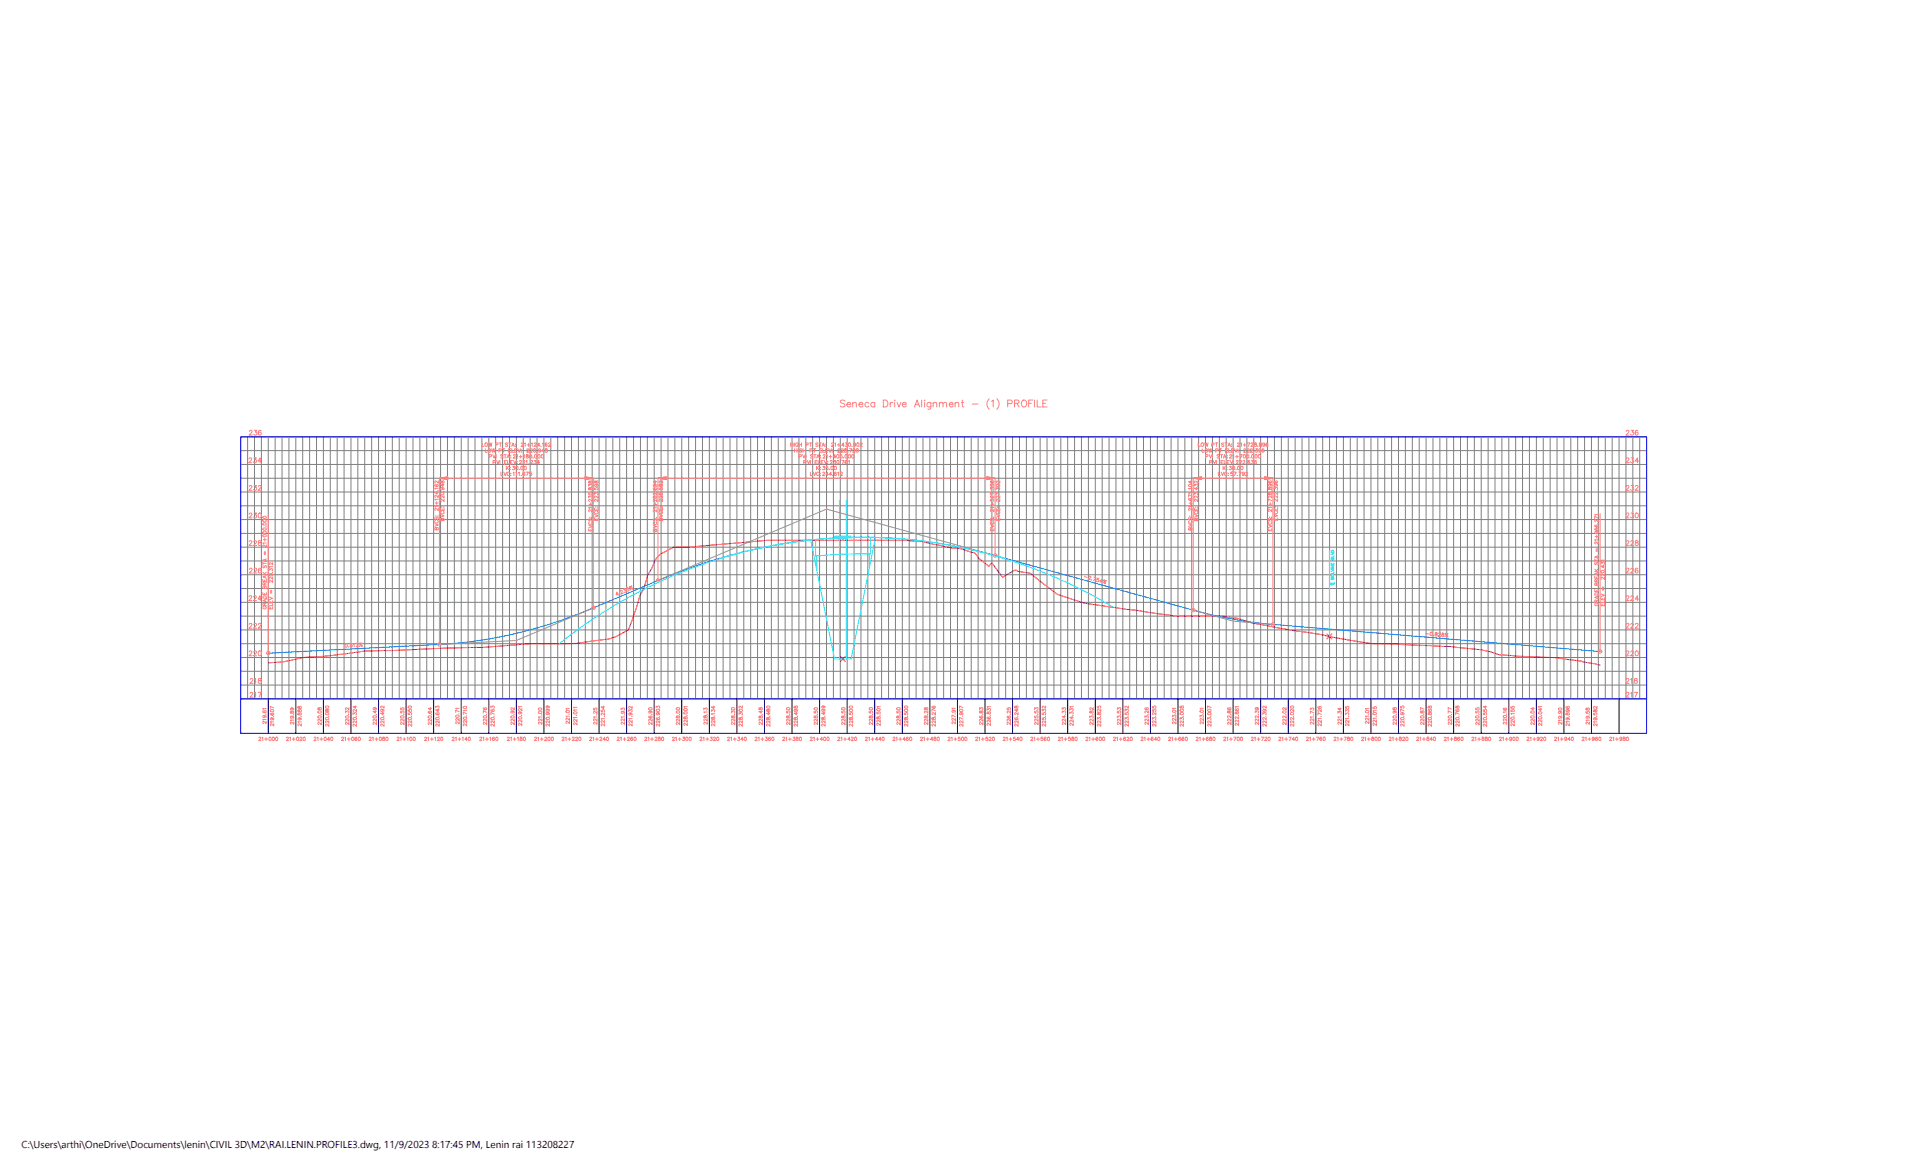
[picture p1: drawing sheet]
<svg xmlns="http://www.w3.org/2000/svg" width="1400mm" height="850mm" viewBox="0 0 1400 850" stroke-linecap="round" stroke-linejoin="round" font-family="sans-serif">
<defs><g id="words">
<text font-size="7.3" x="16" y="832">C:\Users\arthi\OneDrive\Documents\lenin\CIVIL 3D\M2\RAI.LENIN.PROFILE3.dwg, 11/9/2023 8:17:45 PM, Lenin rai 113208227</text>
<text font-size="6.2" fill="#0ff" x="969" y="425" transform="rotate(-90 969 425)">BOLVINE BLVD</text>
</g></defs>
<!-- layer: C-ROAD-PROF-VIEW -->
<g fill="none" stroke="#ff7f7f" stroke-width=".73">
<path d="M613 291l-1-1-2 1v1l3 2-1 1-2-1M614 293h3a1.6 1.6 0 0 0-2-1 1.6 1.6 0 0 0-1 3 1.6 1.6 0 0 0 3 0v-1M619 293l1-1h1v3M619 292v3M623 293h3a1.6 1.6 0 0 0-2-1 1.6 1.6 0 0 0-1 3 1.6 1.6 0 0 0 3 0v-1M630 292a1.6 1.6 0 0 0-2 0 1.6 1.6 0 0 0 0 3 1.6 1.6 0 0 0 2-1M635 292a1.6 1.6 0 0 0-3 0 1.6 1.6 0 0 0 0 3 1.6 1.6 0 0 0 3-1M635 292v3M641 290h1a2.7 2.7 0 0 1 2 3 2.7 2.7 0 0 1-2 2h-1zM646 292v3M648 292h-1l-1 1M649 290v1z"/>
<path d="M649 292v3M651 292l1 3 2-3M655 293h2a1.6 1.6 0 0 0-1-1 1.6 1.6 0 0 0-2 2 1.6 1.6 0 0 0 2 1l1-1M663 295l2-5 2 5M664 293h3M669 290v5M671 290v1zM671 292v3M675 292v4l-1 1h-1M675 292a1.6 1.6 0 0 0-2 0 1.6 1.6 0 0 0 0 3 1.6 1.6 0 0 0 2-1M677 293l1-1h1l1 3M677 292v3"/>
<path d="M681 293l2-1h1v3M681 292v3M684 293l1-1h1l1 3M689 293h2a1.6 1.6 0 0 0-1-1 1.6 1.6 0 0 0-2 2 1.6 1.6 0 0 0 2 1l1-1M693 293l1-1h1l1 3M693 292v3M697 292h2M698 290v4v1h1M705 293h5M718 289a5 5 0 0 0 0 8M719 291l2-1v5M723 289a5 5 0 0 1 0 8"/>
<path d="M731 293l3-1v-1l-3-1v5M736 292h3v-1l-3-1v5M738 292l1 3M742 291v-1a2.3 2.3 0 0 1 3 3 2.3 2.3 0 0 1-3 2l-1-2zM746 292h2M749 290h-3v5M751 290v5M752 290v5h3M757 292h1M760 290h-3v5h3M181 313l1-1 1 1-2 3h2M184 312h2l-1 1a1.2 1.2 0 0 1 1 2 1.2 1.2 0 0 1-2 0"/>
<path d="M189 313v-1a1.6 1.6 0 0 0-2 2 1.6 1.6 0 0 0 2 1 1.1 1.1 0 0 0 0-1 1.1 1.1 0 0 0-2 0M1180 313v-1l2 1-2 3h2M1183 312h2l-1 1a1.2 1.2 0 0 1 1 2 1.2 1.2 0 0 1-2 0M1188 313v-1a1.6 1.6 0 0 0-2 2 1.6 1.6 0 0 0 2 1 1.1 1.1 0 0 0 0-1 1.1 1.1 0 0 0-2 0M181 333v-1l2 1-3 3h3M184 332h2l-1 1a1.2 1.2 0 0 1 1 1 1.2 1.2 0 0 1-1 2 1.2 1.2 0 0 1-1-1M190 334h-3l2-2v4M1180 333v-1l2 1-2 3h2M1183 332h2l-1 1a1.2 1.2 0 0 1 1 1 1.2 1.2 0 0 1-1 2 1.2 1.2 0 0 1-1-1M1189 334h-3l2-2v4M181 353l1-1 1 1-2 3h2M184 352h2l-1 1a1.2 1.2 0 0 1 1 2 1.2 1.2 0 0 1-2 0"/>
<path d="M187 353l2-1v1l-2 3h3M1180 353l1-1 1 1-2 3h2M1183 352h2l-1 1a1.2 1.2 0 0 1 1 2 1.2 1.2 0 0 1-2 0M1186 353l2-1v1l-2 3h3M181 373v-1l2 1-2 3h2M184 372h2l-1 1a1.2 1.2 0 0 1 1 1 1.2 1.2 0 0 1-1 2 1.2 1.2 0 0 1-1-1M188 372a1.6 1.6 0 0 1 2 2 1.6 1.6 0 0 1-2 1l-1-1zM1180 373v-1l2 1-2 3h2M1183 372h2l-1 1a1.2 1.2 0 0 1 1 1 1.2 1.2 0 0 1-1 2 1.2 1.2 0 0 1-1-1M1187 372a1.6 1.6 0 0 1 2 2 1.6 1.6 0 0 1-2 1l-1-1zM181 393v-1l2 1-2 3h2M184 393l1-1 1 1-2 3h2"/>
<path d="M188 392v1l2 1a1.4 1.4 0 0 1-2 2 1.2 1.2 0 0 1-1-2l2-1v-1zM1180 393v-1l2 1-2 3h2M1183 393l1-1 1 1-2 3h2M1187 392v1l2 1a1.4 1.4 0 0 1-2 2 1.2 1.2 0 0 1-1-2l2-1v-1zM181 413l1-1 1 1-2 3h2M184 413l1-1 1 1-2 3h2M189 413v-1a1.6 1.6 0 0 0-2 2 1.6 1.6 0 0 0 2 1 1.1 1.1 0 0 0 0-1 1.1 1.1 0 0 0-2 0M1180 413v-1l2 1-2 3h2M1183 413l1-1 1 1-2 3h2M1188 413v-1a1.6 1.6 0 0 0-2 2 1.6 1.6 0 0 0 2 1 1.1 1.1 0 0 0 0-1 1.1 1.1 0 0 0-2 0M181 433v-1l2 1-3 3h3M184 433l1-1 1 1-2 3h2"/>
<path d="M190 434h-3l2-2v4M1180 433v-1l2 1-2 3h2M1183 433l1-1 1 1-2 3h2M1189 434h-3l2-2v4M181 453v-1l2 1-2 3h2M184 453l1-1 1 1-2 3h2M187 453l1-1 1 1-2 3h3M1180 453v-1l2 1-2 3h2M1183 453l1-1 1 1-2 3h2M1186 453l1-1 1 1-2 3h3M181 473v-1l2 1-2 3h2M184 473l1-1 1 1-2 3h2"/>
<path d="M188 472a1.6 1.6 0 0 1 2 2 1.6 1.6 0 0 1-2 1l-1-1zM1180 473v-1l2 1-2 3h2M1183 473l1-1 1 1-2 3h2M1187 472a1.6 1.6 0 0 1 2 2 1.6 1.6 0 0 1-2 1l-1-1zM181 493l2-1v1l-2 2h3M185 493v-1v3M188 492v1l2 1a1.4 1.4 0 0 1-2 2 1.2 1.2 0 0 1-1-2l2-1v-1zM1180 493l1-1 1 1-2 2h2M1183 493l1-1v3M1186 492v1a1.4 1.4 0 0 1 2 1 1.4 1.4 0 0 1 0 1h-2a1.4 1.4 0 0 1 0-1 1.4 1.4 0 0 1 2-1v-1zM181 503l1-1 1 1-2 3h3M185 503v-1v4"/>
<path d="M187 502h3l-2 4M1180 503v-1l2 1-2 3h2M1183 503l1-1v4M1186 502h2l-2 4"/>
</g>
<g fill="none" stroke="#808080" stroke-width=".73">
<path d="M175 317h1020v190h-1020zM180 317v190M185 317v190M190 317v190M195 317v190M200 317v190M205 317v190M210 317v190M215 317v190M220 317v190M225 317v190M230 317v190"/>
<path d="M235 317v190M240 317v190M245 317v190M250 317v190M255 317v190M260 317v190M265 317v190M270 317v190M275 317v190M280 317v190M285 317v190M290 317v190"/>
<path d="M295 317v190M300 317v190M305 317v190M310 317v190M315 317v190M320 317v190M325 317v190M330 317v190M335 317v190M340 317v190M345 317v190M350 317v190"/>
<path d="M355 317v190M360 317v190M365 317v190M370 317v190M375 317v190M380 317v190M385 317v190M390 317v190M395 317v190M400 317v190M405 317v190M410 317v190"/>
<path d="M415 317v190M420 317v190M425 317v190M430 317v190M435 317v190M440 317v190M445 317v190M450 317v190M455 317v190M460 317v190M465 317v190M470 317v190"/>
<path d="M475 317v190M480 317v190M485 317v190M490 317v190M495 317v190M500 317v190M505 317v190M510 317v190M515 317v190M520 317v190M525 317v190M530 317v190"/>
<path d="M535 317v190M540 317v190M545 317v190M550 317v190M555 317v190M560 317v190M565 317v190M570 317v190M575 317v190M580 317v190M585 317v190M590 317v190"/>
<path d="M595 317v190M600 317v190M605 317v190M610 317v190M615 317v190M620 317v190M625 317v190M630 317v190M635 317v190M640 317v190M645 317v190M650 317v190"/>
<path d="M655 317v190M660 317v190M665 317v190M670 317v190M675 317v190M680 317v190M685 317v190M690 317v190M695 317v190M700 317v190M705 317v190M710 317v190"/>
<path d="M715 317v190M720 317v190M725 317v190M730 317v190M735 317v190M740 317v190M745 317v190M750 317v190M755 317v190M760 317v190M765 317v190M770 317v190"/>
<path d="M775 317v190M780 317v190M785 317v190M790 317v190M795 317v190M800 317v190M805 317v190M810 317v190M815 317v190M820 317v190M825 317v190M830 317v190"/>
<path d="M835 317v190M840 317v190M845 317v190M850 317v190M855 317v190M860 317v190M865 317v190M870 317v190M875 317v190M880 317v190M885 317v190M890 317v190"/>
<path d="M895 317v190M900 317v190M905 317v190M910 317v190M915 317v190M920 317v190M925 317v190M930 317v190M935 317v190M940 317v190M945 317v190M950 317v190"/>
<path d="M955 317v190M960 317v190M965 317v190M970 317v190M975 317v190M980 317v190M985 317v190M990 317v190M995 317v190M1000 317v190M1005 317v190M1010 317v190"/>
<path d="M1015 317v190M1020 317v190M1025 317v190M1030 317v190M1035 317v190M1040 317v190M1045 317v190M1050 317v190M1055 317v190M1060 317v190M1065 317v190M1070 317v190"/>
<path d="M1075 317v190M1080 317v190M1085 317v190M1090 317v190M1095 317v190M1100 317v190M1105 317v190M1110 317v190M1115 317v190M1120 317v190M1125 317v190M1130 317v190"/>
<path d="M1135 317v190M1140 317v190M1145 317v190M1150 317v190M1155 317v190M1160 317v190M1165 317v190M1170 317v190M1175 317v190M1180 317v190M1185 317v190M1190 317v190"/>
<path d="M175 337h1020M175 327h1020M175 357h1020M175 347h1020M175 377h1020M175 367h1020M175 397h1020M175 387h1020M175 417h1020M175 407h1020M175 437h1020M175 427h1020"/>
<path d="M175 457h1020M175 447h1020M175 477h1020M175 467h1020M175 497h1020M175 487h1020"/>
</g>
<path d="M175 507v-190h1020v190M175 507h1020v25h-1020z" fill="none" stroke="#00f" stroke-width=".73"/>
<g fill="none" stroke="#000" stroke-width=".73">
<path d="M195 507v25M215 507v25M235 507v25M255 507v25M275 507v25M295 507v25M315 507v25M335 507v25M355 507v25M375 507v25M395 507v25M415 507v25"/>
<path d="M435 507v25M455 507v25M475 507v25M495 507v25M515 507v25M535 507v25M555 507v25M575 507v25M595 507v25M615 507v25M635 507v25M655 507v25"/>
<path d="M675 507v25M695 507v25M715 507v25M735 507v25M755 507v25M775 507v25M795 507v25M815 507v25M835 507v25M855 507v25M875 507v25M895 507v25"/>
<path d="M915 507v25M935 507v25M955 507v25M975 507v25M995 507v25M1015 507v25M1035 507v25M1055 507v25M1075 507v25M1095 507v25M1115 507v25M1135 507v25"/>
<path d="M1155 507v25M1175 507v25"/>
</g>
<!-- layer: C-ROAD-PROF -->
<g fill="none" stroke="#f00" stroke-width=".73">
<path d="M483 400h-1M483 400h.1M484 399h.1M485 399h-1M485 398v1M486 398h.1M487 398h-1M487 397v1M488 397h.1M489 397h-1M489 397h1M490 397h.1"/>
<path d="M490 397h1M491 397h1M492 397h1M493 397h.1M493 397h1M494 397h1M495 397h.1M496 397h.1M496 397h1M497 397h1M498 397h.1M499 397h.1"/>
<path d="M500 397h.1M501 397h-1M501 397h.1M502 397h.1M503 396l-1 1M504 396h-1M505 396h-1M505 396h.1M506 396h-1M507 396h-1M507 396h.1M508 396h.1"/>
<path d="M509 396h-1M510 396h-1M510 396h.1M511 396h.1M512 396h-1M513 396h-1M513 396h.1M514 395v1M515 395h-1M516 395h-1M516 395h.1M517 395h.1"/>
<path d="M518 395h-1M519 395h-1M519 395h.1M520 395h.1M521 395h-1M522 395h-1M522 395h.1M523 395h.1M524 395h-1M525 395h-1M525 394v1M526 394h.1"/>
<path d="M527 394h-1M528 394h-1M528 394h.1M529 394h.1M530 394h-1M531 394h-1M531 394h.1M532 394h.1M533 394h-1M534 394h-1M534 394h.1M535 394h.1"/>
<path d="M536 394h-1M537 394h-1M537 394h.1M538 393v1M539 393h-1M540 393h-1M540 393h.1M541 393h.1M542 393h-1M543 393h-1M543 393h.1M544 393h.1"/>
<path d="M545 393h-1M546 393h-1M546 393h.1M547 393h.1M548 393h-1M549 393h-1M549 392v1M550 392h.1M551 392h-1M552 392h-1M552 392h.1M553 392h.1"/>
<path d="M554 392h-1M555 392h-1M555 392h.1M556 392h.1M557 392h-1M557 392h1M558 392h.1M559 392h.1M559 392h1M560 392h1M561 392h.1M562 392h.1"/>
<path d="M562 392h1M563 392h1M564 392h.1M565 392h.1M565 392h1M566 392h1M567 392h.1M568 392h.1M568 392h1M569 392h1M570 392h.1M571 392h.1"/>
<path d="M571 392h1M572 392h1M573 392h.1M574 392h.1M574 392h1M575 392h1M576 392h.1M577 392h.1M577 392h1M578 392h1M579 392h.1M580 392h.1"/>
<path d="M580 392h1M581 392h1M582 392h.1M583 392h.1M583 392h1M584 392h1M585 392h.1M586 392h.1M586 392h1M587 392h1M588 392h.1M589 392h.1"/>
<path d="M589 392h1M590 392h1M591 392h.1M592 392h.1M592 392h1M593 392h1M594 392h.1M595 392h.1M595 392h1M596 392h1M597 392h.1M598 392h.1"/>
<path d="M598 392h1M599 392h1M600 392h.1M601 392h.1M601 392h1M602 392h1M603 392h.1M604 392h.1M604 392h1M605 392h1M606 392h.1M607 392h.1"/>
<path d="M607 392h1M608 392h1M609 392h.1M610 392h.1M610 392h1M611 392h1M612 392h.1M613 392h.1M613 392h1M614 392h1M615 392h.1M616 392h.1"/>
<path d="M616 392h1M617 392h1M618 392h.1M619 392h.1M619 392h1M620 392h1M621 392h.1M622 392h.1M622 392h1M623 392h1M624 392h.1M625 392h.1"/>
<path d="M625 392h1M626 392h1M627 392h.1M628 392h.1M628 392h1M629 392h1M630 392h.1M631 392h.1M631 392h1M632 392h1M633 392h.1M634 392h.1"/>
<path d="M634 392h1M636 392h-1M636 392h.1M637 392h.1M637 392h1M638 392h1M639 392h.1M640 392h.1M640 392h1M641 392h1M642 392h.1M643 392h.1"/>
<path d="M643 392h1M644 392h1M645 392h.1M646 392h.1M646 392h1M647 392h1M648 392h.1M649 392h.1M649 392h1M650 392h1M651 392h.1M652 392h.1"/>
<path d="M652 392h1M653 392h1M654 392h.1M655 392h.1M655 392h1M656 392h1M657 392h.1M658 392h.1M658 392h1M659 392h1M660 392h.1M660 392h1"/>
<path d="M661 392h1M662 392h.1M663 392h.1M664 392h.1M664 392h1M665 392h.1M666 392h.1M667 392h.1M667 392h1M668 392v1M669 393h.1M669 393h1"/>
<path d="M670 393h1M671 393h.1M672 393h.1M672 393l1 1M673 394h1M674 394h.1M675 394h.1M675 394h1M676 394h1M677 395h.1M677 395h1M678 395h1"/>
<path d="M679 395h.1M680 395h.1M680 395h1M681 395h1M682 395v1M683 396h.1M683 396h1M684 396h1M685 396h.1M686 396h.1M686 396l1 1M687 397h1"/>
<path d="M688 397h.1M688 397h1M689 397h1M690 397h.1M691 397h.1M691 397h1M692 397l1 1M693 398h.1M694 398h.1M694 398h1M695 398h1M696 398h.1"/>
<path d="M697 398h.1M697 398h1M698 398h1M699 398v1M700 399h.1M700 399h1M701 399h.1M702 399v1M702 400h1M703 400h1M469 420h.1M469 419h.1"/>
<path d="M470 418l-1 1M470 417v1M470 417h.1M471 416l-1 1M471 415v1M471 415h.1M472 414l-1 1M472 413v1M472 413h.1M473 412l-1 1M473 412h.1M473 411h.1"/>
<path d="M474 410v1M474 409v1M474 409h.1M474 408v1M475 407v1M475 407h.1M475 406h.1M476 405v1M476 405h.1M477 404l-1 1M477 404h.1M478 403h-1"/>
<path d="M478 403h.1M479 402h.1M480 401v1M481 401h-1M481 401h.1M482 400h.1M704 400h.1M705 400h.1M705 401h1M706 401h.1M707 401h.1M707 401l1 1"/>
<path d="M708 402l1 1M709 403h.1M709 404h.1M710 404v1M710 405h.1M711 405v1M711 406h1M712 406h.1M712 407h1M713 407h.1M714 408h.1M715 409h.1"/>
<path d="M715 409h1M716 409v1M716 410h1M717 410v1M718 410h.1M718 409v1M719 409h.1M719 408v1M720 408v1M720 409h.1M720 409l1 1M721 410h.1"/>
<path d="M721 411h1M722 411v1M722 412h1M723 412v1M723 413h.1M724 414h.1M724 414v1M724 415h1M725 415v1M725 416h1M726 417h.1M726 417l1 1"/>
<path d="M727 418h.1M727 418l1 1M728 418h.1M729 418h-1M729 417v1M730 417h.1M731 417h-1M731 416h.1M732 416h.1M733 415l-1 1M733 415h.1M734 415h.1"/>
<path d="M735 414l-1 1M735 414h.1M736 414h-1M737 413h-1M737 413h.1M738 414h.1M738 414h1M739 414h.1M740 415h.1M740 415h1M741 415h1M742 415h.1"/>
<path d="M743 415h.1M743 415h1M744 415h1M745 415h.1M746 415h.1M746 415l1 1M747 416h.1M748 416h.1M748 416l1 1M749 417h.1M749 417l1 1M750 418h.1"/>
<path d="M751 418v1M751 419h1M752 419h.1M752 420h1M462 440h.1M462 439v1M462 438v1M463 438h-1M463 437v1M463 436v1M463 436h.1M463 435h.1"/>
<path d="M464 434l-1 1M464 433v1M464 433h.1M464 432h.1M464 431v1M465 431h.1M465 430h.1M466 429l-1 1M466 429h.1M466 428h.1M467 427v1M467 427h.1"/>
<path d="M467 426v1M468 425l-1 1M468 425h.1M468 424h.1M468 423v1M468 422v1M469 422h-1M469 421h.1M469 420v1M753 420h.1M754 421h.1M755 421v1"/>
<path d="M755 422h1M756 422v1M756 423h1M757 423v1M758 424h.1M758 424l1 1M759 425h.1M759 425h1M760 426h.1M761 426h.1M761 427h1M762 427h.1"/>
<path d="M762 427l1 1M763 428h.1M764 428v1M764 429h1M765 429v1M765 430h1M766 430h.1M767 431h.1M767 431h1M768 431h.1M769 431v1M769 432h1"/>
<path d="M770 432h1M771 432h.1M771 432l1 1M772 433h1M773 433h.1M774 433h.1M774 433l1 1M775 434h1M776 434h.1M776 434h1M777 434h1M778 435h.1"/>
<path d="M779 435h.1M779 435h1M780 435h1M781 435v1M781 436h1M782 436h1M783 436h.1M784 436v1M784 437h1M785 437h1M786 437h.1M786 437h1"/>
<path d="M787 437l1 1M788 438h.1M789 438h.1M789 438h1M790 438h1M791 438h.1M792 438h.1M792 438h1M793 438h1M794 438h.1M795 439h.1M795 439h1"/>
<path d="M796 439h1M797 439h.1M798 439h.1M798 439h1M799 439h1M800 439h.1M801 439h.1M801 440h1M802 440h1M803 440h.1M804 440h.1M804 440h1"/>
<path d="M451 460h-1M451 459v1M452 459h-1M453 459h-1M453 458h.1M454 458h-1M454 458h.1M455 457h.1M456 457h-1M456 456v1M456 455v1M457 455h-1"/>
<path d="M457 454v1M457 453v1M457 453h.1M458 452h.1M458 451v1M458 451h.1M459 450h-1M459 449v1M459 448v1M459 448h.1M459 447h.1M460 446l-1 1"/>
<path d="M460 446h.1M460 445h.1M460 444v1M461 443v1M461 443h.1M461 442v1M461 441v1M462 441h.1M805 440h1M806 440h.1M807 440h.1M807 440h1"/>
<path d="M808 440v1M809 441h.1M809 441h1M810 441h1M811 441h.1M812 441h.1M812 441h1M813 441h1M814 441h.1M815 441v1M815 442h1M816 442h1"/>
<path d="M817 442h.1M818 442h.1M818 442h1M819 442h1M820 442h.1M821 442h.1M821 442h1M822 442h1M823 442h.1M824 442h.1M824 442l1 1M825 443h1"/>
<path d="M826 443h.1M827 443h.1M827 443h1M828 443h1M829 443h.1M830 443h.1M830 444h1M831 444h1M832 444h.1M832 444h1M833 444h1M834 444h.1"/>
<path d="M835 444h.1M835 444h1M836 444l1 1M837 445h.1M838 445h.1M838 445h1M839 445h1M840 445h.1M841 445h.1M841 445h1M842 445h1M843 445h.1"/>
<path d="M844 445v1M844 446h1M845 446h1M846 446h.1M847 446h.1M847 446h1M848 446h1M849 446h.1M850 446h.1M850 446h1M851 446l1 1M852 447h.1"/>
<path d="M853 447h.1M853 447h1M854 447h1M855 447h.1M856 447h.1M856 447h1M857 447h1M858 447h.1M859 447h.1M859 447h1M860 447h1M861 447h.1"/>
<path d="M862 447h.1M863 447h-1M863 447h1M864 447h.1M865 447h.1M865 447h1M866 447h1M867 447h.1M868 447h.1M868 447h1M869 447h1M870 447h.1"/>
<path d="M871 447h.1M871 447h1M872 447h1M873 447h.1M874 447h.1M874 447h1M875 447h1M876 447h.1M877 447h.1M877 447h1M878 447h1M879 447h.1"/>
<path d="M880 447h.1M880 447h1M881 447h1M882 447h.1M883 447h.1M883 447h1M884 447h1M885 447h.1M886 447h.1M886 447h1M887 447h1M888 447h.1"/>
<path d="M889 447h.1M889 447h1M890 447h.1M891 447h.1M891 447l1 1M892 448h1M893 448h.1M894 448h.1M894 448h1M895 448h1M896 448h.1M897 448h.1"/>
<path d="M897 448h1M898 448l1 1M899 449h.1M900 449h.1M900 449h1M901 449v1M902 450h.1M902 450h1M903 450h1M904 450h.1M905 451h.1M905 451h1"/>
<path d="M906 451h.1M907 451h.1M907 451l1 1M908 452h1M909 452h.1M910 452h.1M910 452h1M911 452h1M912 452h.1M913 452v1M913 453h1M914 453h.1"/>
<path d="M915 453h.1M915 453h1M916 453h1M917 453h.1M918 453v1M918 454h1M919 454h1M920 454h.1M921 454h.1M921 454h1M922 454h1M923 454v1"/>
<path d="M924 455h.1M924 455h1M925 455h1M926 455h.1M927 455h.1M927 455h1M928 455l1 1M929 456h.1M929 456h1M930 456h1M931 456h.1M932 456h.1"/>
<path d="M932 456h1M933 456h1M934 456v1M935 457h.1M935 457h1M936 457h1M937 457h.1M938 457h.1M938 457h1M939 457h1M940 457h.1M941 458h.1"/>
<path d="M941 458h1M942 458h1M943 458h.1M944 458h.1M944 458h1M945 458h1M946 458h.1M947 458h.1M947 458h1M948 458v1M949 459h.1M950 459h.1"/>
<path d="M950 459h1M951 459h.1M952 459h.1M952 459h1M953 459h1M954 459h.1M955 460h.1M955 460h1M956 460h1M957 460h.1M958 460h.1M206 480h-1"/>
<path d="M206 480h.1M207 480h.1M208 479l-1 1M209 479h-1M209 479h.1M210 479h.1M211 479h-1M211 479h.1M212 479h.1M213 478h-1M214 478h-1M214 478h.1"/>
<path d="M215 478h.1M216 478h-1M217 477l-1 1M217 477h.1M218 477h.1M219 477h-1M220 477h-1M220 477h.1M221 477h-1M222 477h-1M223 477h-1M223 477h.1"/>
<path d="M223 477h1M225 476h-1M225 476h.1M226 476h.1M227 476h-1M227 476h1M228 476h.1M229 476h.1M230 476h.1M231 476h-1M231 476h.1M232 476h.1"/>
<path d="M232 476h1M234 476h-1M234 476h.1M235 476h.1M236 476h-1M237 476h-1M237 476h.1M238 476h.1M238 476h1M240 475h-1M240 475h.1M241 475h.1"/>
<path d="M242 475h-1M243 475h-1M243 475h.1M244 475h.1M245 475h-1M246 475h-1M246 475h.1M247 474v1M247 474h1M248 474h1M249 474h.1M250 474h.1"/>
<path d="M251 474h-1M252 474h-1M252 474h.1M253 474h.1M254 474h-1M255 474h-1M255 473h.1M256 473h.1M257 473h-1M258 473h-1M258 473h.1M259 473h.1"/>
<path d="M260 473h-1M260 473h.1M261 473h.1M262 472l-1 1M263 472h-1M263 472h.1M264 472h.1M265 472h-1M265 472h1M266 472h.1M267 472h.1M267 472h1"/>
<path d="M268 472h1M269 472h.1M270 472h.1M271 472h-1M271 472h1M272 472h.1M273 472h.1M273 472h1M274 472h1M275 472h.1M276 472h.1M276 472h1"/>
<path d="M277 472h1M278 472h.1M279 472h.1M279 472h1M280 472h1M281 472h.1M282 472h.1M282 472h1M283 472h1M284 472h.1M285 472h.1M286 472h-1"/>
<path d="M287 472h-1M287 472h.1M288 472h.1M289 472h-1M290 471l-1 1M290 471h.1M291 471h.1M291 471h1M292 471h1M293 471h.1M294 471h.1M295 471h-1"/>
<path d="M295 471h1M296 471h.1M297 471h.1M298 471h-1M299 471h-1M299 471h.1M300 471h.1M300 471h1M301 471h1M302 471h.1M303 471h.1M304 471h-1"/>
<path d="M304 471h1M305 471h.1M306 471h.1M307 471h-1M308 471h-1M308 471h.1M309 471h.1M309 471h1M311 471h-1M311 470v1M312 470h.1M312 470h1"/>
<path d="M313 470h1M314 470h.1M315 470h.1M316 470h-1M317 470h-1M317 470h.1M318 470h.1M318 470h1M320 470h-1M320 470h.1M321 470h.1M321 470h1"/>
<path d="M322 470h1M323 470h.1M324 470h.1M324 470h1M325 470h1M326 470h.1M327 470h.1M328 470h-1M328 470h1M329 470h.1M330 470h.1M331 470h-1"/>
<path d="M331 470h1M332 470h.1M333 470h.1M334 470h-1M334 470h1M335 470h.1M336 470h.1M336 470h1M338 470h-1M338 470h.1M339 470h.1M340 470h-1"/>
<path d="M340 470h1M341 470h.1M342 470h.1M342 470h1M344 469l-1 1M344 469h.1M345 469h.1M346 469h-1M346 469h1M347 469h.1M348 469h.1M348 469h1"/>
<path d="M349 469h1M350 469h.1M351 469h.1M352 469h-1M353 469h-1M353 469h.1M354 469h.1M355 469h-1M356 469h-1M356 469h.1M357 469h.1M358 469h-1"/>
<path d="M359 469h-1M359 469h.1M360 469h.1M361 469h-1M362 469h-1M362 469h.1M363 468h.1M364 468h-1M364 468h1M365 468h.1M366 468h.1M367 468h-1"/>
<path d="M368 468h-1M368 468h.1M369 468h.1M370 468h-1M371 468h-1M371 468h.1M372 468h.1M373 468h-1M374 468h-1M374 468h.1M375 468h.1M376 467l-1 1"/>
<path d="M377 467h-1M377 467h.1M378 467h.1M379 467h-1M380 467h-1M380 467h.1M381 467h.1M382 467h-1M383 467h-1M383 467h.1M384 467h.1M385 467h-1"/>
<path d="M385 467h1M386 467h.1M387 467h.1M387 467h1M388 467h1M389 467h.1M390 467h.1M390 467h1M391 467h1M392 467h.1M393 467h.1M393 467h1"/>
<path d="M394 467h1M395 467h.1M396 467h.1M396 467h1M397 467h1M398 467h.1M399 467h.1M399 467h1M400 467h1M401 467h.1M402 467h.1M402 467h1"/>
<path d="M403 467h1M404 467h.1M405 467h.1M405 467h1M406 467h1M407 467h.1M408 467h.1M408 467h1M409 467h1M410 467h.1M411 467h.1M411 467h1"/>
<path d="M412 467h1M413 467h.1M414 467h.1M414 467h1M415 467h1M416 467h.1M417 467h.1M418 467h-1M419 466l-1 1M419 466h.1M420 466h-1M421 466h-1"/>
<path d="M421 466h.1M422 466h.1M423 466h.1M424 466h-1M424 466h.1M425 465v1M426 465h-1M427 465h-1M427 465h.1M428 465h.1M429 465h-1M430 465h-1"/>
<path d="M430 465h.1M431 465h.1M432 465h-1M433 464l-1 1M433 464h.1M434 464h.1M435 464h-1M436 464h-1M436 464h.1M437 464h.1M438 464h-1M439 464h-1"/>
<path d="M439 464h.1M440 464h.1M441 463l-1 1M442 463h-1M442 463h.1M443 463h.1M444 463h-1M444 463h.1M445 462h.1M446 462h-1M447 462h-1M447 461v1"/>
<path d="M448 461h-1M449 461h-1M449 460v1M450 460h-1M958 460h1M959 460h1M960 460v1M961 461h.1M961 461h1M962 461h1M963 461h.1M964 461h.1"/>
<path d="M964 461l1 1M965 462h.1M966 462h.1M966 462h1M967 462h1M968 462h.1M969 462h.1M969 463h1M970 463h1M971 463h.1M972 463h.1M972 463h1"/>
<path d="M973 463h1M974 463h.1M975 463h.1M975 464h1M976 464h1M977 464h.1M977 464h1M978 464h1M979 464h.1M980 464h.1M980 464l1 1M981 465h1"/>
<path d="M982 465h.1M983 465h.1M983 465h1M984 465h1M985 465h.1M986 465h.1M986 465h1M987 466h1M988 466h.1M989 466h.1M989 466h1M990 466h1"/>
<path d="M991 466h.1M992 466h.1M992 466h1M993 466h1M994 466v1M995 467h.1M995 467h1M996 467h1M997 467h.1M998 467h.1M998 467h1M999 467h1"/>
<path d="M1000 467h.1M1001 467h.1M1001 467h1M1002 467h1M1003 467h.1M1004 467h.1M1004 467h1M1005 467h1M1006 467h.1M1007 467h.1M1007 467h1M1008 467h1"/>
<path d="M1009 467h.1M1010 467h.1M1010 467h1M1011 467h1M1012 467h.1M1013 467h.1M1013 467h1M1014 467h1M1015 467h.1M1016 467h.1M1016 467h1M1017 467h.1"/>
<path d="M1018 467h.1M1019 467h.1M1019 468h1M1020 468h1M1021 468h.1M1021 468h1M1022 468h1M1023 468h1M1024 468h.1M1024 468h1M1025 468h1M1026 468h.1"/>
<path d="M1027 468h.1M1027 468h1M1028 468h1M1029 468h.1M1030 468h.1M1030 468h1M1031 468h1M1032 468h.1M1033 468h.1M1033 468h1M1034 468h1M1035 468h.1"/>
<path d="M1036 468h.1M1036 468h1M1037 468h1M1038 468h.1M1039 468h.1M1039 468h1M1040 468h1M1041 468h.1M1042 468h.1M1042 469h1M1043 469h1M1044 469h.1"/>
<path d="M1045 469h.1M1045 469h1M1046 469h1M1047 469h.1M1048 469h.1M1048 469h1M1049 469h1M1050 469h.1M1051 469h.1M1051 469h1M1052 469h1M1053 469h.1"/>
<path d="M1054 469h.1M1054 469h1M1055 469h1M1056 469h.1M1057 469h.1M1057 470h1M1058 470h1M1059 470h.1M1060 470h.1M1060 470h1M1061 470h1M1062 470h.1"/>
<path d="M1063 470h.1M1063 470h1M1064 470h1M1065 470h.1M1066 470h.1M1066 470h1M1067 470h1M1068 471h.1M1069 471h.1M1069 471h1M1070 471h1M1071 471h.1"/>
<path d="M1072 471h.1M1072 471h1M1073 471h1M1074 471h.1M1075 471h.1M1075 471h1M1076 472h1M1077 472h.1M1077 472h1M1078 472h1M1079 472h.1M1080 472h.1"/>
<path d="M1080 472l1 1M1081 473h1M1082 473h.1M1083 473h.1M1083 473h1M1084 474h1M1085 474h.1M1085 474h1M1086 474h1M1087 475h.1M1088 475h.1M1088 475h1"/>
<path d="M1089 475h1M1090 475h.1M1091 475h.1M1091 475h1M1092 475h1M1093 475h.1M1094 475h.1M1094 475h1M1095 475h1M1096 475h.1M1097 475h.1M1097 475h1"/>
<path d="M1098 476h1M1099 476h.1M1099 476h1M1100 476h1M1101 476h.1M1102 476h.1M1103 476h.1M1103 476h1M1104 476h.1M1105 476h.1M1106 476h.1M1106 476h1"/>
<path d="M1107 476h.1M1108 476h.1M1109 476h.1M1109 476h1M1110 476h1M1111 476h.1M1111 476h1M1112 476h1M1113 476h1M1114 476h.1M1114 476h1M1115 476h1"/>
<path d="M1116 476h.1M1117 476h.1M1117 477h1M1118 477h1M1119 477h.1M1120 477h.1M1120 477h1M1121 477h1M1122 477h.1M1123 477h.1M1123 477h1M1124 477h1"/>
<path d="M1125 477h.1M1126 477h.1M1126 477h1M1127 477h1M1128 477h.1M1129 477h.1M1129 477h1M1130 477h1M1131 477h.1M1132 477h.1M1132 478h1M1133 478h1"/>
<path d="M1134 478h.1M1135 478h.1M1135 478h1M1136 478h1M1137 478h.1M1138 478h.1M1138 478h1M1139 478h1M1140 479h.1M1141 479h.1M1141 479h1M1142 479h1"/>
<path d="M1143 479h.1M1144 479h.1M1144 479h1M1145 479h1M1146 479h.1M1147 479h.1M1147 479h1M1148 480h.1M195 481h.1M196 481h-1M197 481h-1M197 480v1"/>
<path d="M198 480h.1M199 480h-1M200 480h-1M200 480h.1M201 480h.1M202 480h-1M203 480h-1M203 480h.1M204 480h.1M205 480h-1M1149 480h.1M1149 480h1"/>
<path d="M1150 480h1M1151 480h.1M1152 480v1M1152 481h1M1153 481h1M1154 481h.1M1155 481h.1M1155 481h1M1156 481h.1M1157 481h.1M1157 481h1M1158 482h1"/>
<path d="M1159 482h.1M1160 482h.1M1160 482h1"/>
</g>
<!-- layer: C-ROAD-PROF-TEXT -->
<g fill="none" stroke="#ff7f7f" stroke-width=".73">
<path d="M350 321v3h1M352 325v3h1M354 321l1 3 1-3v3l1-3M355 331h1l1-1h-2v2M357 325v3l1-3 1 3v-3M357 330l1 2 1-2M358 335h1v-1h-1v2M360 323l1-1v-1h-1v3M360 330v2M360 334l1 2 1-2M362 327h1l1-1-2-1v3M362 321h2"/>
<path d="M363 334v2M363 321v3M365 325h1M365 330h-2v1h2v1h-2M365 325v3M366 330h1M366 335h1M366 330v2M367 338v3M368 334h-2v2h2M368 332l1-2 1 2M368 339l1 2"/>
<path d="M368 331h1M368 334v2h2M368 322h-1l1 1v1l-1-1M369 327h1M369 321h2M369 338l-2 2M370 321v3M370 339h.1M370 335h1M371 330h.1M371 332h.1M371 325h-2v3h2"/>
<path d="M371 324l1-3 1 3M371 325v3h2M372 323h1M372 334h-2v2h2M372 338h1v1a.8 .8 0 0 1 0 1 .8 .8 0 0 1-1 0M372 330h1h1l-2 2h2M373 334l1 2 1-2M373 327h1M374 323h.1M374 322h.1M375 330v2M375 325h-2v3h2"/>
<path d="M375 335h.1M375 336h.1M376 325l1 3 1-3M377 331h2M377 335v-1h1l-1 2h2M378 330v2M378 326h.1M378 328h.1M378 322l1-1 1 1-2 2h2M379 335l1-1h1l-2 2h2M380 330v2M380 322l1-1v3"/>
<path d="M382 334v2M382 330l1 1a.9 .9 0 0 1 0 1 .9 .9 0 0 1-1 0l1-2zM382 326l1-1 1 1-2 2h2M382 323h3M383 322v2M384 336h.1M385 326v-1l1 1-1 2h1M385 335v-1h1l-1 2h2M386 322v-1v3M387 332h.1M387 334h2l-1 1a.8 .8 0 0 1 1 1 1 1 0 0 1-2 0M388 322v-1l1 1-2 2h2"/>
<path d="M390 328h.1M391 336h-1l1-2v2M392 323h-2l1-2v3M392 326a.8 .8 0 0 1-1 1 .8 .8 0 0 1 0-1 .8 .8 0 0 1 1 0v1l-1 1M392 323l1 1M393 322l1-1v3M395 327h-2l1-2v3M396 326a1 1 0 0 1 1 1 1 1 0 0 1 0 1h-1a1.2 1.2 0 0 1 0-2 1.2 1.2 0 0 1 1 0zM397 322v-1a1.1 1.1 0 0 0-2 1 1.1 1.1 0 0 0 2 1 .8 .8 0 0 0-1-1 .8 .8 0 0 0-1 1M398 322v-1l1 1-1 2h2M574 321v3M574 322h1"/>
<path d="M575 321v3M576 321v3M576 327h2M576 325v3M578 325v3M579 322a.9 .9 0 0 0-1-1 .9 .9 0 0 0-1 1 1.1 1.1 0 0 0 1 1 1.1 1.1 0 0 0 1 0h-1M579 325v3M580 331h1v-1h-1v2M580 322h1M580 321v3M581 321v3M582 326a.9 .9 0 0 0-1-1 .9 .9 0 0 0-1 1 1.1 1.1 0 0 0 0 2 1.1 1.1 0 0 0 2 0v-1h-1"/>
<path d="M582 330l1 2 1-2M583 327h1M583 325v3M583 335h2v-1h-2v2M584 325v3M585 330v2M585 323l1-1v-1h-1v3M586 334l1 2 1-2M587 321h2M588 327h1v-1l-1-1v3M588 334v2M588 321v3"/>
<path d="M590 330h-2l2 1-1 1h-1M590 325h2M590 330h2M591 325v3M591 330v2M591 335h1M592 338v3M593 332v-2l1 2M593 334h-2v2h2M593 331h1M593 339l1 2M593 322h-1l1 1v1l-1-1"/>
<path d="M594 334v2h1M594 338l-2 2M594 321h2M595 327h1M595 339h.1M595 321v3M595 330h.1M595 332h.1M596 335h1M596 325h-1v3h1M596 324l1-3 1 3M597 323h1"/>
<path d="M597 325v3h1M597 338h1v1a.8 .8 0 0 1 0 1 .8 .8 0 0 1-1 0M597 330h1h1l-2 2h2M597 334h-1v2h1M598 334l1 2 1-2M599 327h1M599 322h.1M599 323h.1M599 330h1v2M601 335h.1M601 336h.1M601 325h-2v3h2"/>
<path d="M601 338h-2v1a1 1 0 0 1 2 0 1.1 1.1 0 0 1-1 2 .9 .9 0 0 1-1-1M601 325l1 3 1-3M601 331h3M602 335l1-1h1l-2 2h2M602 330v2M603 322l1-1 1 1-2 2h2M604 328h.1M604 326h.1M605 334h1l-1 1a.8 .8 0 0 1 1 1 .8 .8 0 0 1-1 0M606 322v-1v3M606 331h-2l2-1v2M607 323h3"/>
<path d="M608 326v-1l1 1-1 2h1M609 322v2M610 336h.1M610 326l1-1 1 1-2 2h2M611 334h1l-1 2M611 330h-1l-1 1a1 1 0 0 1 2 0 .9 .9 0 0 1 0 1 1 1 0 0 1-2 0M612 332h.1M612 323h-1l1-2v3M613 326l1 1a.8 .8 0 0 1-1 1 .8 .8 0 0 1 0-1l1-1zM613 321h2l-1 1a1.1 1.1 0 0 1 1 2 1.1 1.1 0 0 1-2-1M615 334h-1a1.1 1.1 0 0 0-1 1 1.1 1.1 0 0 0 2 1 .8 .8 0 0 0-1-1 .8 .8 0 0 0-1 1M615 328h.1"/>
<path d="M615 334h1v2M616 325h2l-1 3M618 323v1M619 326v-1l1 1-1 2h1M621 322a.8 .8 0 0 1-1 1 1.1 1.1 0 0 1-1-2 1.1 1.1 0 0 1 2 1v1l-1 1-1-1M624 322l1-1v1l-1 2h2M869 321v3h2M872 325v3h2M874 321l1 3v-3l1 3v-3M875 331h1v-1h-1v2M877 325v3l1-3 1 3v-3M877 330l1 2 1-2"/>
<path d="M878 335h1v-1h-1v2M879 323l2-1v-1h-2v3M880 330v2M880 334l1 2 1-2M882 321h1M882 327h1l1-1-2-1v3M883 321v3M883 334v2M885 325h1M885 330h-2l2 1-1 1h-1M885 330h2M885 325v3"/>
<path d="M886 335h1M886 330v2M887 338v3M887 334h-1v2h1M888 332l1-2v2M888 322h-2l2 1-1 1-1-1M888 331h1M888 339l1 2M888 334v2h2M889 321h1M889 327h1M889 338l-2 2"/>
<path d="M889 321v3M890 339h.1M890 332h.1M890 335h1M890 330h.1M891 325h-2v3h2M891 324l1-3 1 3M891 323h1M891 325v3h2M892 334h-2v2h2M892 338h1v1a.8 .8 0 0 1 0 1 .8 .8 0 0 1-1 0M892 330h1h1l-2 2h2"/>
<path d="M892 334l1 2 1-2M893 327h1M894 322h.1M894 323h.1M894 330h1v2M895 335h.1M895 336h.1M895 325h-2v3h2M896 325l1 3 1-3M896 331h3M897 335v-1h1l-1 2h1M897 330v2"/>
<path d="M898 322v-1l1 1-1 2h1M898 326h.1M898 328h.1M899 335l1-1h1l-2 2h2M900 330h1l-1 2M900 322l1-1v3M902 335v-1h1l-1 2h1M902 323h2M902 326l1-1 1 1-2 2h2M903 322v2M904 336h.1M905 326v-1l1 1-1 2h1"/>
<path d="M905 321h2l-1 3M907 334h-1a1.1 1.1 0 0 0-1 1 1.1 1.1 0 0 0 2 1 .8 .8 0 0 0-1-1 .8 .8 0 0 0-1 1M907 332h.1M907 326l1-1 1 1-2 2h2M908 322v-1l1 1-2 2h2M908 334h1l-1 1a.8 .8 0 0 1 1 1 .8 .8 0 0 1-1 0M910 328h.1M910 321v1a1.1 1.1 0 0 1 1 0 1.1 1.1 0 0 1 0 2l-1-1 1-1v-1zM911 325h1v1a1 1 0 0 1 0 2 .8 .8 0 0 1-1-1M911 334a1.1 1.1 0 0 0-1 1 1.1 1.1 0 0 0 1 1 .8 .8 0 0 0 0-1 .8 .8 0 0 0-1 1M912 323l1 1M914 321v1l1 1a.9 .9 0 0 1 0 1 .9 .9 0 0 1-1-1l1-1v-1z"/>
<path d="M915 326a.8 .8 0 0 1-1 1 .8 .8 0 0 1-1-1 1 1 0 0 1 2 0l-1 2h-1M917 326a1.1 1.1 0 0 0-2 1 1.1 1.1 0 0 0 2 1 1 1 0 0 0 0-2 .8 .8 0 0 0-1 1M918 322a1.1 1.1 0 0 1-2 1 1 1 0 0 1 0-2 .8 .8 0 0 1 1 1v2l-1-1M920 322v-1a1.1 1.1 0 0 0-2 1 1.1 1.1 0 0 0 2 1 .8 .8 0 0 0-1-1 .8 .8 0 0 0-1 1M316 351a1.2 1.2 0 0 0 1 2 1.2 1.2 0 0 0 1-1 1 1 0 0 0-2 0 .8 .8 0 0 0 1 1M317 357v1l-2-1h3M318 356h.1M318 359v2l-2-2-1 1 1 1M318 354h-3l1 1M318 349v1l-2-1-1 1h1M319 347l6-1v2zM320 349v1l1-1a.8 .8 0 0 1 1 1 .8 .8 0 0 1-1 0l-1-1z"/>
<path d="M320 354a.8 .8 0 0 1 1 1 .8 .8 0 0 1-1 0 .8 .8 0 0 1 0-1h2v1M321 351v2l-1-1h2M322 356h.1M322 360v1l-2-1v1M363 342v3h2M365 342l1 3 1-3M370 343a.9 .9 0 0 0-1-1 .9 .9 0 0 0-1 1 1.1 1.1 0 0 0 0 2 1.1 1.1 0 0 0 2 0v-1M370 340h.1M371 343h.1M371 345h.1M372 343l1-1v3M374 343l1-1v3"/>
<path d="M376 343l1-1v3M377 340v1M378 345h.1M381 343v-1a1.4 1.4 0 0 0-2 2 1.1 1.1 0 0 0 2 1 1.1 1.1 0 0 0-1-2 .8 .8 0 0 0-1 1M382 342h1l-1 3M386 342h-2v1a1 1 0 0 1 2 0 1.1 1.1 0 0 1-1 2 .9 .9 0 0 1-1-1M424 346l6 1-6 1zM427 357v2h1a1 1 0 0 1 0-2 .9 .9 0 0 1 1 1 .9 .9 0 0 1 0 1M427 353v-2l1 1a.8 .8 0 0 1 1-1 1 1 0 0 1 0 2M427 354v1h1l1-1a.9 .9 0 0 1 1 0 .9 .9 0 0 1-1 1h-1v-1zM427 349v1h1a1.1 1.1 0 0 1 0-1 1.1 1.1 0 0 1 1 0v1h-1v-1zM429 356h.1"/>
<path d="M431 359v-2l1 1a1.1 1.1 0 0 1 2-1 1.1 1.1 0 0 1-1 2M431 354v1h1a.9 .9 0 0 1 0-1 1 1 0 0 1 2 0 .9 .9 0 0 1-1 1M431 349v1h1a1.1 1.1 0 0 1 1-1 1.1 1.1 0 0 1 1 0l-1 1h-1v-1zM432 351a.8 .8 0 0 1 1 1 .8 .8 0 0 1-1 1 1 1 0 0 1 0-2l2 1-1 1M434 356h.1M434 360v1l-2-1-1 1h1M474 360v1h1l1-1a.8 .8 0 0 1 0 1 .8 .8 0 0 1-1 0v-1zM474 354a1.2 1.2 0 0 0 1 1 1.2 1.2 0 0 0 1-1 .8 .8 0 0 0-1 0 .8 .8 0 0 0 1 1M475 351a.8 .8 0 0 1 0 1 .8 .8 0 0 1-1 1 1 1 0 0 1 0-2l2 1v1M476 349v1l-2-1h2M476 356h.1M476 357v2l-2-2v1l1 1"/>
<path d="M477 347l6-1v2zM478 357v2h1a1 1 0 0 1 0-2 1 1 0 0 1 2 0 1.1 1.1 0 0 1-1 2M478 354v1h1a.9 .9 0 0 1 0-1 1 1 0 0 1 2 0 .9 .9 0 0 1-1 1M478 351v2h1a1 1 0 0 1 0-2 1 1 0 0 1 2 0v1a.9 .9 0 0 1-1 1 .9 .9 0 0 1-1-1zM481 356h-1M481 360v1l-2-1-1 1h1M481 349v1l-2-1-1 1h1M588 342v3h1M590 342l1 3 1-3M594 343a.9 .9 0 0 0-1-1 .9 .9 0 0 0-1 1 1.1 1.1 0 0 0 1 2 1.1 1.1 0 0 0 1 0v-1M595 340h.1M595 343h.1"/>
<path d="M595 345h.1M597 343v-1l1 1-1 2h1M601 344h-2l1-2v3M602 340v1M603 344h-1l1-2v3M604 345h.1M607 343v-1a1.4 1.4 0 0 0-2 2 1.1 1.1 0 0 0 2 1 1.1 1.1 0 0 0-1-2 .8 .8 0 0 0-1 1M608 343v-1v3M610 343v-1l1 1-1 2h1M716 346l6 1-6 1zM719 355v-1a1 1 0 0 1 2 0 .8 .8 0 0 1 0 1M719 349a1.1 1.1 0 0 0 1 1 1.1 1.1 0 0 0 1-1 .8 .8 0 0 0-1 0 .8 .8 0 0 0 0 1"/>
<path d="M721 356h.1M721 359v2l-2-1v1M721 358l-2-1v2M723 355v-1h1a.8 .8 0 0 1 1 0 .8 .8 0 0 1 0 1M724 351a.8 .8 0 0 1 0 1 .8 .8 0 0 1-1 1 1 1 0 0 1 0-2l2 1v1M725 356h.1M725 360v1l-2-1v1M725 358l-2-1v2M725 349v1l-2-1v1M864 349v1l-2-1h3M865 356h.1M865 360l-3-1v1"/>
<path d="M865 357h-3l1 1M865 354h-3l1 1M866 347l6-1v2zM867 359v-2l1 1a.8 .8 0 0 1 1-1 1 1 0 0 1 0 2M867 353v-2l1 1a.8 .8 0 0 1 1-1 1 1 0 0 1 0 2M868 353v2l-1-1h2M869 356h.1M869 360v1l-2-1v1M869 349v1l-2-1v1M884 342v3h1M886 342l1 3 1-3M890 340h.1"/>
<path d="M890 343a.9 .9 0 0 0-1-1 .9 .9 0 0 0-1 1 1.1 1.1 0 0 0 1 2 1.1 1.1 0 0 0 1 0v-1M891 343h.1M891 345h.1M894 342h-1v1a.9 .9 0 0 1 1 0 1 1 0 0 1 0 2 .9 .9 0 0 1-1-1M895 342h2l-1 3M897 340v1M898 345h.1M899 342h1l-1 3M903 343a.8 .8 0 0 1-1 1 .8 .8 0 0 1-1-1 1 1 0 0 1 2 0v1l-1 1h-1M904 343v-1l1 1-1 2h1M918 346l5 1-5 1zM920 357v1h1a1.1 1.1 0 0 1 0-1 1.1 1.1 0 0 1 2 0l-1 2-1-2z"/>
<path d="M920 354v1h1l1-2a.9 .9 0 0 1 1 1 .9 .9 0 0 1-1 1h-1v-1zM920 349a1.1 1.1 0 0 0 1 1 1.1 1.1 0 0 0 1-1 .8 .8 0 0 0-1 0 .8 .8 0 0 0 1 1M921 351a.8 .8 0 0 1 1 1 1 1 0 0 1-2 0 .8 .8 0 0 1 0-1h3l-1 2M923 356h-1M923 359v2l-2-1-1 1h1M924 355v-1h1a1 1 0 0 1 2 0 .8 .8 0 0 1-1 1M925 349h-1a1.1 1.1 0 0 0 2 1 1.1 1.1 0 0 0 1-1 1 1 0 0 0-2 0 .8 .8 0 0 0 1 1M925 351a.8 .8 0 0 1 1 1 .8 .8 0 0 1-1 0 .8 .8 0 0 1 0-1h2v2M927 356h.1M927 359v2l-2-1-1 1h1M927 357v2l-2-2-1 1 1 1M195 374v100"/>
<path d="M315 380l3 1-3 1M316 375v2l1-2 1 1v1M316 365h2M316 377a1.1 1.1 0 0 0-1 2 .9 .9 0 0 0 1 0h1a.9 .9 0 0 0 1 0 1.1 1.1 0 0 0-1-2M316 374h.1M317 364v2M318 374h.1M318 368v2l-2-1-1 1h1M318 367h-3l1 1M318 362h-3l1 1M320 373l2 1-2 1M320 368v2h2v-2"/>
<path d="M320 371a.9 .9 0 0 0 0 1 .9 .9 0 0 0 1 1 .9 .9 0 0 0 1-1 .9 .9 0 0 0 0-1M320 368h.1M321 376h1v2h-2v-2h1v2M321 369v1M322 368h.1M322 362v2l-2-2v1v1M427 361v-1h1a.8 .8 0 0 1 1 0 .8 .8 0 0 1 0 1M427 376v2l2-2 1 1-1 1M427 366h3M428 378a1.1 1.1 0 0 0-1 2 .9 .9 0 0 0 1 0h1a.9 .9 0 0 0 1-1 .9 .9 0 0 0-1-1M428 375h.1M429 365v2"/>
<path d="M429 375h.1M430 369v2l-2-1-1 1h1M430 368h-3l1 1M430 362v2l-2-2-1 1 1 1M431 376v1h3v-1M431 373l3 1-3 1M431 368v2h3v-2M432 371a.9 .9 0 0 0-1 1 .9 .9 0 0 0 1 1h1a.9 .9 0 0 0 1-1 .9 .9 0 0 0-1-1M432 368h.1M432 369v1M432 376v1M434 368h.1"/>
<path d="M434 362v2l-2-2-1 1 1 1M474 376v2l2-2v1v1M474 366h2M475 379a.9 .9 0 0 0-1 1 .9 .9 0 0 0 1 0h1a.9 .9 0 0 0 0-1M475 375h.1M475 365v2M476 375h.1M476 370v1l-2-1v1h1M476 368h-2v1M476 362v2l-2-2v1l1 1M478 373l3 1-3 1M478 368v2h3v-2"/>
<path d="M479 371a.9 .9 0 0 0-1 1 .9 .9 0 0 0 1 1h1a.9 .9 0 0 0 1-1 .9 .9 0 0 0-1-1M479 368h.1M479 376h1h1v2h-3v-2h1v2M479 369v1M480 368h.1M481 362v2l-2-2-1 1 1 1M719 362v1h1a.9 .9 0 0 1 0-1 .9 .9 0 0 1 1 0 1 1 0 0 1 0 2M719 376v2l1-2h1v2M719 366h2M719 378a.9 .9 0 0 0 0 1 .9 .9 0 0 0 0 1h1a.9 .9 0 0 0 1-1 .9 .9 0 0 0-1-1M719 375h.1M720 365v2"/>
<path d="M721 375h.1M721 369v2l-2-2v1v1M721 368h-2v1M723 376v1h2v-1M723 373l2 1-2 1M723 368v2h2v-2M723 371a.9 .9 0 0 0 0 1 .9 .9 0 0 0 1 1 .9 .9 0 0 0 1-1 .9 .9 0 0 0 0-1M724 368h.1M724 369v1M724 376v1M725 368h.1M725 362v2l-2-2v1v1"/>
<path d="M862 380l3 1-3 1M863 375v2l1-2 1 1v1M863 361h-1a1.4 1.4 0 0 0 2 2 1.1 1.1 0 0 0 1-2 1.1 1.1 0 0 0-2 1 .8 .8 0 0 0 1 1M863 365h2M863 378a.9 .9 0 0 0-1 1 .9 .9 0 0 0 1 0 1.1 1.1 0 0 0 2 0 1.1 1.1 0 0 0 0-1h-1M863 374h.1M864 364v2M865 374h.1M865 369v1l-2-1-1 1h1M865 367h-3l1 1M867 373l2 1-2 1M867 368v2h2v-2"/>
<path d="M867 371a.9 .9 0 0 0 0 1 .9 .9 0 0 0 1 1 1.1 1.1 0 0 0 1-1 1.1 1.1 0 0 0 0-1h-1M867 368h.1M868 376h1v2h-2v-2h1v2M868 369v1M869 368h.1M869 362v2l-2-2v1v1M920 376v2l2-2h1l-1 2M920 366h3M921 378a.9 .9 0 0 0-1 1 .9 .9 0 0 0 1 1h1a.9 .9 0 0 0 1-1 .9 .9 0 0 0-1-1M921 375h.1M922 365v2M922 375h.1"/>
<path d="M923 369v2l-2-2-1 1 1 1M923 368h-3l1 1M923 363l-3-1v2M924 376v1h3v-1M924 373l3 1-3 1M924 368v2h3v-2M925 371a.9 .9 0 0 0-1 1 .9 .9 0 0 0 1 1h1a.9 .9 0 0 0 1-1 .9 .9 0 0 0-1-1M925 368h.1M926 369v1M926 376v1M927 368h.1M927 362v2l-2-2-1 1h1"/>
<path d="M1159 380h.1M1159 377v2l-2-2v1h1M1159 376l-2-2v2M1159 373h-2v1M1161 372v100M191 391h2M192 390v2M193 382h.1M193 395v2l-2-2v1v1M193 394h-2M317 383h1v1h-3l1-1 1 1M427 383v2h3v-2"/>
<path d="M427 381l3 1-3 1M428 384v1M474 381l2 1-2 1M475 384h1v1h-2v-1h1v1M719 383v2h2v-2M719 381l2 1-2 1M720 384v1M864 383h1v1h-3l1-1 1 1M920 383v2h3v-2M920 381l3 1-3 1M921 384v1M1157 383v1a1.1 1.1 0 0 0 1 1 1.1 1.1 0 0 0 1-2 .8 .8 0 0 0-1 1 .8 .8 0 0 0 1 1"/>
<path d="M1157 381a1.2 1.2 0 0 0 1 1 1.2 1.2 0 0 0 1-1 .8 .8 0 0 0-1 0 .8 .8 0 0 0 1 1M1157 389h2M1158 385a1 1 0 0 1 0 2 .8 .8 0 0 1-1 0 .8 .8 0 0 1 0-1h2v1M1158 398v2M1158 388v2M1159 398v2M1159 393v1l-2-1v1h1M1159 391h-2v1M191 417h2M191 415l1 2M191 409h2M191 408v1"/>
<path d="M191 410v2h1v-2h1v2M192 400v2M192 406v1M192 418v1M193 400v2M193 417l-2 1 2 1M193 405l-2 1 2 1M193 415l-1 1M195 414v-2l1 1a1 1 0 0 1 2 0 .8 .8 0 0 1-1 1M198 415h.1M198 418v2l-2-2-1 1 1 1M198 411h-3l1 1"/>
<path d="M198 408v2l-2-2-1 1h1M722 403v-56h-245v74M787 418l2 1M790 418h1v1l-2 1h2M794 418l1 1-2 2M797 420l-1-1v1a.9 .9 0 0 1 1 1 .9 .9 0 0 1 0 1 1.1 1.1 0 0 1-2-1M1157 418v1h2v-1M1157 414h2M1157 413l2 1M1157 406h2M1157 405v2M1157 408v2l2-2v2"/>
<path d="M1158 418v1M1159 403v2M1159 415v2M1159 415l-2 1 2 1M1159 403l-2 1 2 1M1159 413l-1 1M1161 409v-1h1a1 1 0 0 1 2 0 .8 .8 0 0 1 0 1M1163 410v2l-2-2h3M1164 413h.1M1164 418v2l-2-1-1 1h1M1164 416v2l-2-2-1 1 1 1M1164 406h-3l1 1"/>
<path d="M191 430v1h2v-1M191 420v2h2v-2M191 433a1.4 1.4 0 0 1 2 0v1h-2zM191 440a.9 .9 0 0 0 0 1 .9 .9 0 0 0 1 1 1.1 1.1 0 0 0 1-1 1.1 1.1 0 0 0 0-1h-1M192 439v-1l-1-1v2h2M192 426v-1l1 1v1h-2v-2h1v2M192 424v-1h-1v1h2M192 421v1M192 430v1M192 435v1M193 435h-2l2 1M193 437l-1 1"/>
<path d="M193 422l-1 1M195 440v2h3v-2M195 436v1h3v-1M195 433l3 1-3 1M196 428v2M196 436v1M197 428v2M198 438v1h-3M198 421v1l-2-1-1 1h1M449 431h-2v-2l1 3M450 431h.1M450 429l1-1v3l1-1"/>
<path d="M452 427h1v1a.8 .8 0 0 1 1 0 1 1 0 0 1 0 2 .8 .8 0 0 1-1-1M455 426h-1l1 1a.9 .9 0 0 1 1 0 .9 .9 0 0 1 0 1 .9 .9 0 0 1-1 0M457 425v1h-1l2-1-1 3M459 426v1zM792 420v1M800 422l-2-1 1-1v3M801 421h2l-3 2M1157 427v2h2v-2M1157 430h2v2h-2zM1158 437a1.1 1.1 0 0 0-1 2 .9 .9 0 0 0 1 0h1a.9 .9 0 0 0 0-1 .9 .9 0 0 0 0-1v1M1158 437v-2h-1v2h2M1158 423h1v1h-2v-1h1v1"/>
<path d="M1158 422v-2h-1v2h2M1158 428v1M1159 433v1M1159 432l-2 1 2 1M1159 435l-1 1M1159 420l-1 1M1161 438v1h3v-1M1161 433v2h3v-2M1161 431l3 1-3 1M1163 426v2M1163 434v1M1163 438v1"/>
<path d="M1164 436v1h-3M196 441v1M430 441v-94h-111v120M866 442v-95h57v106M1034 460h2M1041 459a1.1 1.1 0 0 1 1 1 1.1 1.1 0 0 1 0 1h-1l2-2zM1044 459h1v1l-2 1h2M1046 459v1a1.1 1.1 0 0 1 1 0 1.1 1.1 0 0 1 0 2l-1-1 2-1zM1049 459v1v-1h2l-3 3M253 469h.1M255 467h-1v1a.9 .9 0 0 1 1 0 .9 .9 0 0 1 0 1 .9 .9 0 0 1-1 0M256 467h1v2"/>
<path d="M258 467l1-1 1 1-2 2h2M261 466v1v-1h2l-2 3M1040 461h.1M1050 461v1zM191 515v1a1.1 1.1 0 0 0 1 1 1.1 1.1 0 0 0 1-2 .8 .8 0 0 0-1 1 .8 .8 0 0 0 0 1M191 519a.8 .8 0 0 1 1 1 .8 .8 0 0 1-1 0 .8 .8 0 0 1 0-1h2v1M193 518h.1M193 514h-2M196 517a1.1 1.1 0 0 0 1 2 1.1 1.1 0 0 0 1-2 .8 .8 0 0 0-1 1 .8 .8 0 0 0 1 1M199 520h-1M199 513l-3-1v2M211 516v1a1 1 0 0 1 1-1 1 1 0 0 1 1 0v1a1.2 1.2 0 0 1-1 0 1.2 1.2 0 0 1-1-1z"/>
<path d="M211 519a.8 .8 0 0 1 1 1 .8 .8 0 0 1-1 1 1 1 0 0 1 0-2l2 1v1M211 513a.8 .8 0 0 1 1 1 .8 .8 0 0 1-1 1 1 1 0 0 1 0-2h2v1v1M213 518h.1M216 517v1h1a1 1 0 0 1 0-1 1 1 0 0 1 1 0v2l-1-2zM216 515v1h1a1 1 0 0 1 0-1 1 1 0 0 1 1 0v1a1.2 1.2 0 0 1-1 0 1.2 1.2 0 0 1 0-1zM216 512v2h1a1.1 1.1 0 0 1 0-2 1.1 1.1 0 0 1 1 0v2a1.2 1.2 0 0 1-1-1 1.2 1.2 0 0 1 0-1zM218 520h.1M231 513v2a1.1 1.1 0 0 1 1-2 1 1 0 0 1 1 0v2l-1-1-1-1zM233 518h.1M236 515l1 1 1-2a.9 .9 0 0 1 1 1 .9 .9 0 0 1-1 1h-1v-1zM238 519h.1M251 517v-1h1a.8 .8 0 0 1 1 0 .8 .8 0 0 1 0 1"/>
<path d="M253 518h.1M253 513v2l-2-2v1v1M256 518v-1l1 1a.8 .8 0 0 1 1-1 .8 .8 0 0 1 0 1M258 512v2l-2-2h3M259 519h-1M259 514v2l-2-2-1 1 1 1M271 513a.8 .8 0 0 1 1 1 .8 .8 0 0 1-1 0 .8 .8 0 0 1 0-1h2v1v1M272 515v2l-1-1h2M273 518h.1M277 514a.8 .8 0 0 1 1 1 1.1 1.1 0 0 1-2 1 .8 .8 0 0 1 0-1h2h1l-1 1M278 517v1l-2-1h3M278 519h.1"/>
<path d="M279 512v2l-2-2-1 1h1M291 516v1h1a.9 .9 0 0 1 0-1 .9 .9 0 0 1 1 0 .9 .9 0 0 1 0 1M291 513v2h1a1 1 0 0 1 0-2 .9 .9 0 0 1 1 0 1 1 0 0 1 0 2M293 518h.1M296 517v1h1a.9 .9 0 0 1 0-1 .9 .9 0 0 1 1 0 .9 .9 0 0 1 0 1M296 515v1h1a1 1 0 0 1 0-2 1.1 1.1 0 0 1 2 1 .9 .9 0 0 1-1 1M299 519h-1M311 516a1.1 1.1 0 0 0 1 1 1.1 1.1 0 0 0 1-1 .8 .8 0 0 0-1 0 .8 .8 0 0 0 0 1M312 513v2l-1-1h2M313 518h.1M316 513v-1l1 1a.8 .8 0 0 1 1-1 1 1 0 0 1 0 2M316 517a1.1 1.1 0 0 0 1 1 1.1 1.1 0 0 0 1-1 .8 .8 0 0 0-1 0 .8 .8 0 0 0 1 1"/>
<path d="M318 514v2l-2-1h3M318 519h.1M333 518h.1M333 516l-2-1v2M333 514h-2M339 519h-1M339 518l-3-2v2M339 515h-3l1 1M351 513a1.1 1.1 0 0 0 1 2 1.1 1.1 0 0 0 1-2 .8 .8 0 0 0-1 1 .8 .8 0 0 0 0 1M353 518h.1M353 517l-2-2v2M356 513v-1l1 1a.8 .8 0 0 1 1-1 1 1 0 0 1 0 2"/>
<path d="M356 515a1.1 1.1 0 0 0 1 1 1.1 1.1 0 0 0 1-1 .8 .8 0 0 0-1 0 .8 .8 0 0 0 1 1M358 519h.1M359 518l-3-1v1M371 516a.8 .8 0 0 1 1 1 .8 .8 0 0 1-1 0 .8 .8 0 0 1 0-1h2v1M373 518h.1M373 513v2l-2-2v1v1M377 516a.8 .8 0 0 1 1 1 1.1 1.1 0 0 1-2 1 1 1 0 0 1 0-2l2 1v1M378 519h.1M379 514v1l-2-1-1 1h1M379 512h-3l1 1M393 518h.1M393 520h-2"/>
<path d="M397 517a.8 .8 0 0 1 1 1 1 1 0 0 1-2 0 .8 .8 0 0 1 0-1h2v1M397 514a.8 .8 0 0 1 1 1 1.1 1.1 0 0 1-2 1 1 1 0 0 1 0-2l2 1v1M397 512a.8 .8 0 0 1 1 1 1 1 0 0 1-2 0 .8 .8 0 0 1 0-1h2v1M398 519h.1M413 518h.1M413 519h-2v1M413 514h-2M418 519h.1M419 515h-3h1M419 513h-3h1M431 514v1h1a.9 .9 0 0 1 0-1 .9 .9 0 0 1 1 0 .9 .9 0 0 1 0 1M433 518h.1"/>
<path d="M433 520h-2M433 516v1l-2-1v1M436 515v1h1a.9 .9 0 0 1 0-1 1 1 0 0 1 2 0 .9 .9 0 0 1-1 1M438 512v2l-2-1h3M439 520h-1M439 517v2l-2-2-1 1h1M451 515v-2l1 1a.8 .8 0 0 1 1 0 .8 .8 0 0 1 0 1M451 516a.8 .8 0 0 1 1 1 .8 .8 0 0 1-1 0 .8 .8 0 0 1 0-1h2v1M453 518h.1M453 520h-2M456 516v-1h1a.8 .8 0 0 1 1 0 .8 .8 0 0 1 0 1M457 517a.8 .8 0 0 1 1 1 1 1 0 0 1-2 0 .8 .8 0 0 1 0-1h2v1"/>
<path d="M458 520h.1M459 512v2l-2-2-1 1 1 1M471 519a1.1 1.1 0 0 0 1 2 1.1 1.1 0 0 0 1-2 .8 .8 0 0 0-1 1 .8 .8 0 0 0 0 1M471 516a.8 .8 0 0 1 1 1 .8 .8 0 0 1-1 0 .8 .8 0 0 1 0-1h2v1M473 518h.1M476 513v-1l1 1a.8 .8 0 0 1 1-1 1 1 0 0 1 0 2M477 517a.8 .8 0 0 1 1 1 1 1 0 0 1-2 0 .8 .8 0 0 1 0-1h3l-1 1M479 519h-1M491 519v1a1 1 0 0 1 1-1 1 1 0 0 1 1 0v1a1.2 1.2 0 0 1-1 0 1.2 1.2 0 0 1-1-1zM493 518h.1M496 520v1h1a1 1 0 0 1 0-1 1 1 0 0 1 1 0v1a1.2 1.2 0 0 1-1 0 1.2 1.2 0 0 1 0-1zM498 519h.1"/>
<path d="M499 512h-3l1 1M511 515v-2l1 1a.8 .8 0 0 1 1 0 .8 .8 0 0 1 0 1M511 519v1l1-1a.9 .9 0 0 1 1 0 .9 .9 0 0 1 0 1h-1l-1-1zM513 518h.1M513 516h-2v1M516 516v-1h1a.8 .8 0 0 1 1 0 .8 .8 0 0 1 0 1M518 512v2l-2-1h3M518 519h.1M519 518h-3h1M531 517v-1h1a.8 .8 0 0 1 1 0 .8 .8 0 0 1 0 1M531 519v1a1.1 1.1 0 0 1 1-1 1.1 1.1 0 0 1 1 0v1a1.2 1.2 0 0 1-1 0 1.2 1.2 0 0 1-1-1zM533 518h.1"/>
<path d="M536 518v-1h1a.8 .8 0 0 1 1 0 .8 .8 0 0 1 0 1M538 519h.1M539 512v2l-2-2-1 1h1M551 519v1a1 1 0 0 1 1-1 1 1 0 0 1 1 0v1a1.2 1.2 0 0 1-1 0 1.2 1.2 0 0 1-1-1zM551 513v2a1.1 1.1 0 0 1 1-2 1 1 0 0 1 1 0v2l-1-1-1-1zM552 515v2l-1-1h2M553 518h.1M556 515v1h1a1 1 0 0 1 0-1 1 1 0 0 1 1 0v1a1 1 0 0 1-1 0 1 1 0 0 1 0-1zM558 517v1l-2-1h3M558 519h.1M571 516v1h1a.9 .9 0 0 1 0-1 .9 .9 0 0 1 1 0 .9 .9 0 0 1 0 1M571 519v1a1.1 1.1 0 0 1 1-1 1.1 1.1 0 0 1 1 0v1a1.2 1.2 0 0 1-1 0 1.2 1.2 0 0 1-1-1z"/>
<path d="M573 518h.1M576 512v1h1a1 1 0 0 1 0-1 1 1 0 0 1 1 0v2l-1-2zM577 514a.8 .8 0 0 1 1 1 1.1 1.1 0 0 1-2 1 .8 .8 0 0 1 0-1h2v1M578 517v1l-2-1h3M578 519h.1M591 516v1h1a.9 .9 0 0 1 0-1 .9 .9 0 0 1 1 0 .9 .9 0 0 1 0 1M591 519v1a1 1 0 0 1 1-1 1 1 0 0 1 1 0v1a1.2 1.2 0 0 1-1 0 1.2 1.2 0 0 1-1-1zM593 518h.1M597 514a.8 .8 0 0 1 1 1 1.1 1.1 0 0 1-2 1 1 1 0 0 1 0-2l2 1v1M597 512a.8 .8 0 0 1 1 1 1 1 0 0 1-2 0 .8 .8 0 0 1 0-1h2l1 1h-1M598 516v2l-2-1h3M598 519h.1"/>
<path d="M611 516v1h1a.9 .9 0 0 1 0-1 .9 .9 0 0 1 1 0 .9 .9 0 0 1 0 1M611 519v1a1.1 1.1 0 0 1 1-1 1.1 1.1 0 0 1 1 0v1a1.3 1.3 0 0 1-1 0 1.3 1.3 0 0 1-1-1zM613 518h.1M616 517v1h1a.9 .9 0 0 1 0-1 .9 .9 0 0 1 1 0 .9 .9 0 0 1 0 1M619 519h-1M631 516v1h1a.9 .9 0 0 1 0-1 .9 .9 0 0 1 1 0 .9 .9 0 0 1 0 1M631 519v1a1.1 1.1 0 0 1 1-1 1.1 1.1 0 0 1 1 0v1a1.2 1.2 0 0 1-1 0 1.2 1.2 0 0 1-1-1zM633 518h.1M636 516v2h1a1 1 0 0 1 0-2 .9 .9 0 0 1 1 0 1 1 0 0 1 0 2M636 520v1h1a1 1 0 0 1 0-1 1 1 0 0 1 1 0v1a1.2 1.2 0 0 1-1 0 1.2 1.2 0 0 1 0-1zM638 519h.1M639 512h-3l1 1"/>
<path d="M651 516v1h1a.9 .9 0 0 1 0-1 .9 .9 0 0 1 1 0 .9 .9 0 0 1 0 1M651 519v1a1 1 0 0 1 1-1 1 1 0 0 1 1 0v1a1.2 1.2 0 0 1-1 0 1.2 1.2 0 0 1-1-1zM653 518h.1M656 517v1h1a.9 .9 0 0 1 0-1 .9 .9 0 0 1 1 0 .9 .9 0 0 1 0 1M658 519h.1M671 519v1a1.1 1.1 0 0 1 1-1 1.1 1.1 0 0 1 1 0v1a1.2 1.2 0 0 1-1 0 1.2 1.2 0 0 1-1-1zM671 513v2a1.1 1.1 0 0 1 1-2 1 1 0 0 1 1 0v2l-2-2zM673 518h.1M673 515v2l-2-1v1M676 512a1.1 1.1 0 0 0 1 2 1.1 1.1 0 0 0 1-2 .8 .8 0 0 0-1 0 .8 .8 0 0 0 1 1M678 519h.1M679 517v1l-2-1-1 1h1"/>
<path d="M679 515l-3-1v2M691 515a.8 .8 0 0 1 1 1 .8 .8 0 0 1-1 0 .8 .8 0 0 1 0-1h2v1M693 518h.1M693 520l-2-2v2M693 514h-2M697 517a.8 .8 0 0 1 1 1 1 1 0 0 1-2 0 .8 .8 0 0 1 0-1h2h1l-1 1M698 519h.1M699 513l-3-1v2M711 515v-2l1 1a.8 .8 0 0 1 1-1 1 1 0 0 1 0 2M711 516v1l1-2a.8 .8 0 0 1 1 1 .8 .8 0 0 1-1 1l-1-1zM711 519a1.1 1.1 0 0 0 1 2 1.1 1.1 0 0 0 1-2 .8 .8 0 0 0-1 1 .8 .8 0 0 0 0 1M713 518h.1"/>
<path d="M716 515v-1l1 1a.8 .8 0 0 1 1-1 .8 .8 0 0 1 0 1M716 516v2h1a1 1 0 0 1 0-2 1 1 0 0 1 1 0v2a1 1 0 0 1-1 0 1 1 0 0 1 0-2zM716 520a1.1 1.1 0 0 0 1 1 1.1 1.1 0 0 0 1-1 .8 .8 0 0 0-1 0 .8 .8 0 0 0 1 1M718 519h.1M719 512h-3l1 1M731 513v2h1a1 1 0 0 1 0-2 .9 .9 0 0 1 1 0 1 1 0 0 1 0 2M731 519a1.1 1.1 0 0 0 1 2 1.1 1.1 0 0 0 1-2 .8 .8 0 0 0-1 1 .8 .8 0 0 0 0 1M733 518h.1M733 515v2l-2-1v1M736 512v1h1a1 1 0 0 1 0-1 1 1 0 0 1 1 0v2l-1-1v-1zM738 514v2l-2-1h3M738 519h.1"/>
<path d="M739 517v1l-2-1-1 1h1M751 519v1l1 1a1 1 0 0 1 0-2 .9 .9 0 0 1 1 0 1 1 0 0 1 0 2M751 516v1h1a.9 .9 0 0 1 0-1 .9 .9 0 0 1 1 0 .9 .9 0 0 1 0 1M751 515v-2l1 1a.8 .8 0 0 1 1-1 1 1 0 0 1 0 2M753 518h.1M756 517v1h1a.9 .9 0 0 1 0-1 .9 .9 0 0 1 1 0 .9 .9 0 0 1 0 1M756 516v-2l1 1a.8 .8 0 0 1 1-1 1 1 0 0 1 0 2M759 519h-1M759 512v2l-2-2h-1l1 1M771 517v-1h1a.8 .8 0 0 1 1 0 .8 .8 0 0 1 0 1M771 515v-2l1 1a.8 .8 0 0 1 1-1 1 1 0 0 1 0 2M772 519v2l-1-1h2"/>
<path d="M773 518h.1M776 518v-2l1 1a.8 .8 0 0 1 1-1 1 1 0 0 1 0 2M776 515v-1l1 1a.8 .8 0 0 1 1-1 .8 .8 0 0 1 0 1M778 520v1l-2-1h3M778 519h.1M779 512h-3l1 1M791 516v1l1-2a.8 .8 0 0 1 1 1 .8 .8 0 0 1-1 1l-1-1zM793 518h.1M793 513v2l-2-2v1v1M796 512v1h1a.9 .9 0 0 1 0-1 .9 .9 0 0 1 1 0 1 1 0 0 1 0 2M796 517v1h1l1-1a.8 .8 0 0 1 1 0 .8 .8 0 0 1-1 1l-1-1zM798 519h.1"/>
<path d="M799 514v2l-2-2-1 1 1 1M811 516v1h1a.9 .9 0 0 1 0-1 .9 .9 0 0 1 1 0 .9 .9 0 0 1 0 1M811 515v-2l1 1a.8 .8 0 0 1 1-1 1 1 0 0 1 0 2M813 518h.1M816 517v1h1a.9 .9 0 0 1 0-1 .9 .9 0 0 1 1 0 .9 .9 0 0 1 0 1M816 516v-2l1 1a.8 .8 0 0 1 1-1 1 1 0 0 1 0 2M818 519h.1M819 512v2l-2-2-1 1h1M831 513a1.1 1.1 0 0 0 1 2 1.1 1.1 0 0 0 1-2 .8 .8 0 0 0-1 1 .8 .8 0 0 0 0 1M833 518h.1M833 515v2l-2-1v1M836 515v1h1a1 1 0 0 1 0-2 .9 .9 0 0 1 1 1 .9 .9 0 0 1 0 1"/>
<path d="M836 512v1h1a.9 .9 0 0 1 0-1 .9 .9 0 0 1 1 0 1 1 0 0 1 0 2M838 519h.1M839 517v1l-2-1-1 1h1M851 520v-1h1a.8 .8 0 0 1 1 0 .8 .8 0 0 1 0 1M853 518h.1M853 514h-2M856 512v1h1a1 1 0 0 1 0-1 1 1 0 0 1 1 0v2l-1-2zM858 519h.1M871 520v-1h1a.8 .8 0 0 1 1 0 .8 .8 0 0 1 0 1M873 518h.1M873 514h-2M878 519h.1"/>
<path d="M879 513l-3-1v2M891 516v1a1 1 0 0 1 1-1 1 1 0 0 1 1 0v1h-1l-1-1zM891 513a1.1 1.1 0 0 0 1 2 1.1 1.1 0 0 0 1-2 .8 .8 0 0 0-1 1 .8 .8 0 0 0 0 1M893 518h.1M893 519v2l-2-2v1v1M896 516v2h1a1 1 0 0 1 0-2 1 1 0 0 1 1 0v2a1 1 0 0 1-1 0 1 1 0 0 1 0-2zM896 514a1.1 1.1 0 0 0 1 2 1.1 1.1 0 0 0 1-2 .8 .8 0 0 0-1 0 .8 .8 0 0 0 1 1M898 519h.1M899 520v1l-2-1h-1l1 1M899 512h-3l1 1M911 517v-1h1a.8 .8 0 0 1 1 0 .8 .8 0 0 1 0 1M911 513a.8 .8 0 0 1 1 1 .8 .8 0 0 1-1 0 .8 .8 0 0 1 0-1h2v1v1"/>
<path d="M913 518h.1M913 519v2l-2-2v1v1M916 518v-1h1a.8 .8 0 0 1 1 0 .8 .8 0 0 1 0 1M917 514a.8 .8 0 0 1 1 1 1.1 1.1 0 0 1-2 1 .8 .8 0 0 1 0-1h2h1l-1 1M918 519h.1M919 512v2l-2-2-1 1h1M933 518h.1M933 519v2l-2-2v1v1M933 513v2l-2-2v1v1M938 519h.1M939 514v2l-2-2-1 1 1 1M951 515v-2l1 1a.8 .8 0 0 1 1 0 .8 .8 0 0 1 0 1"/>
<path d="M953 518h.1M953 520h-2M953 517l-2-1v1M956 512a1.1 1.1 0 0 0 1 2 1.1 1.1 0 0 0 1-2 .8 .8 0 0 0-1 1 .8 .8 0 0 0 1 1M958 519v1M959 518l-3-1v1M959 514v2l-2-1-1 1h1M971 517v-1l1 1a.8 .8 0 0 1 1-1 .8 .8 0 0 1 0 1M972 513v2l-1-1h2M973 518h.1M973 520h-2v1M976 518v-1l1 1a.8 .8 0 0 1 1-1 1 1 0 0 1 0 2"/>
<path d="M976 516v-1h1a.8 .8 0 0 1 1 0 .8 .8 0 0 1 0 1M976 512v2h1a1 1 0 0 1 0-2 .9 .9 0 0 1 1 1 .9 .9 0 0 1 0 1M978 520h.1M993 518h.1M993 519h-2v1M993 514h-2M996 513v1h1a.9 .9 0 0 1 0-1 .9 .9 0 0 1 1 0 .9 .9 0 0 1 0 1M998 519h.1M999 515h-3l1 1M1011 513v2a1.1 1.1 0 0 1 1-2 1 1 0 0 1 1 0v2l-1-1-1-1zM1011 516a.8 .8 0 0 1 1 1 .8 .8 0 0 1-1 0 .8 .8 0 0 1 0-1h2v1M1013 518h.1"/>
<path d="M1016 512v1h1a.9 .9 0 0 1 0-1 .9 .9 0 0 1 1 0 1 1 0 0 1 0 2M1017 517a.8 .8 0 0 1 1 1 1 1 0 0 1-2 0 .8 .8 0 0 1 0-1h2h1l-1 1M1018 519h.1M1019 515l-3-1v2M1031 516v1l1-2a.8 .8 0 0 1 1 1 .8 .8 0 0 1-1 1l-1-1zM1033 518h.1M1033 514l-2-1v2M1036 517v1h1l1-1a.8 .8 0 0 1 1 0 .8 .8 0 0 1-1 1l-1-1zM1036 512l1 1 1-1a.8 .8 0 0 1 1 1 .8 .8 0 0 1-1 0l-1-1zM1036 515a1.1 1.1 0 0 0 1 1 1.1 1.1 0 0 0 1-1 .8 .8 0 0 0-1 0 .8 .8 0 0 0 1 1M1038 519h.1M1053 518h.1"/>
<path d="M1053 517l-2-2v2M1053 514l-2-1v2M1056 512v1h1a1 1 0 0 1 0-1 1 1 0 0 1 1 0v2l-1-2zM1056 515a1.1 1.1 0 0 0 1 1 1.1 1.1 0 0 0 1-1 .8 .8 0 0 0-1 0 .8 .8 0 0 0 1 1M1058 519h.1M1059 518l-3-1v1M1071 516v1h1a.9 .9 0 0 1 0-1 .9 .9 0 0 1 1 0 .9 .9 0 0 1 0 1M1071 513v2h1a1 1 0 0 1 0-2 .9 .9 0 0 1 1 0 1 1 0 0 1 0 2M1073 518h.1M1076 517v1h1a.9 .9 0 0 1 0-1 .9 .9 0 0 1 1 0 .9 .9 0 0 1 0 1M1076 515v1h1a.9 .9 0 0 1 0-1 .9 .9 0 0 1 1 0 .9 .9 0 0 1 0 1M1078 512v2l-2-2h3"/>
<path d="M1078 519h.1M1091 513v1a1.1 1.1 0 0 0 1 1 1.1 1.1 0 0 0 1-2 .8 .8 0 0 0-1 1 .8 .8 0 0 0 0 1M1093 518h.1M1093 516h-2v1M1096 515v1h1a.9 .9 0 0 1 0-1 .9 .9 0 0 1 1 0 .9 .9 0 0 1 0 1M1096 512v2h1a1 1 0 0 1 0-2 .9 .9 0 0 1 1 1 .9 .9 0 0 1 0 1M1098 519h.1M1099 517h-3l1 1M1112 513v2l-1-1h2M1113 518h.1M1118 514v1l-2-1h3M1118 519h.1"/>
<path d="M1119 512h-3l1 1M1131 519a.8 .8 0 0 1 1 1 .8 .8 0 0 1-1 1 .8 .8 0 0 1 0-1h2v1M1131 516a.8 .8 0 0 1 1 1 .8 .8 0 0 1-1 0 .8 .8 0 0 1 0-1h2v1M1133 518h.1M1136 517v1h1a1.1 1.1 0 0 1 0-1 1.1 1.1 0 0 1 1 0v1a1.3 1.3 0 0 1-1 0 1.3 1.3 0 0 1 0-1zM1136 512a1.1 1.1 0 0 0 1 2 1.1 1.1 0 0 0 1-2 .8 .8 0 0 0-1 1 .8 .8 0 0 0 1 1M1137 515a.8 .8 0 0 1 1 1 1 1 0 0 1-2 0 .8 .8 0 0 1 0-1h2v1M1138 519v1M1151 516v1h1a.9 .9 0 0 1 0-1 .9 .9 0 0 1 1 0 .9 .9 0 0 1 0 1M1151 514v1a1 1 0 0 1 1-1 1 1 0 0 1 1 0v1a1.2 1.2 0 0 1-1 0 1.2 1.2 0 0 1-1-2zM1151 519a.8 .8 0 0 1 1 1 .8 .8 0 0 1-1 1 .8 .8 0 0 1 0-1h2v1M1153 518h.1"/>
<path d="M1156 517v1h1a.9 .9 0 0 1 0-1 .9 .9 0 0 1 1 0 1 1 0 0 1 0 2M1156 515v1h1a1 1 0 0 1 0-1 1 1 0 0 1 1 0v1a1.2 1.2 0 0 1-1 0 1.2 1.2 0 0 1 0-1zM1158 520h.1M1159 512v2l-2-2-1 1 1 1M188 535h1l-1 2h1M190 535h1v2M192 536h2M193 535v2M193 523v2l-1-2h-1v2M193 522h-2M197 521a.8 .8 0 0 1 1 1 1 1 0 0 1-2 0 .8 .8 0 0 1 0-1h3l-1 1M199 525v1l-2-1h-1l1 1"/>
<path d="M199 523h-3l1 1M208 535h1l-1 2h1M210 535h1v2M212 536h2M213 535v2M213 523v2l-2-1v1M213 522h-2v1M217 521a.8 .8 0 0 1 1 1 1 1 0 0 1-2 0 .8 .8 0 0 1 0-1h2h1l-1 1M218 535h1l-2 2h2M219 525v1l-2-1-1 1h1M219 523h-3l1 1M228 535h1l-1 2h1"/>
<path d="M230 535h1v2M232 536h2M233 535v2M233 524v1l-2-1v1M233 521v2l-2-1v1M239 525v2l-2-2-1 1 1 1M239 523v1l-2-1-1 1h1M239 536h-2l2-1v2M248 535h1l-1 2h1M250 535h1v2M252 536h2M253 535v2"/>
<path d="M253 524v1l-2-1v1M253 521v2l-2-1v1M259 525v2l-2-2-1 1 1 1M259 523v1l-2-1-1 1h1M259 535a1.1 1.1 0 0 0-2 1 1.1 1.1 0 0 0 2 1 .8 .8 0 0 0 0-1 1 1 0 0 0-2 0M268 535h1l-1 2h1M270 535h1v2M272 536h2M273 535v2M273 524v1l-2-1v1M273 521v2l-2-2v1v1M278 535l1 1a.8 .8 0 0 1-1 1 .8 .8 0 0 1 0-1l1-1z"/>
<path d="M279 525v2l-2-2-1 1 1 1M279 523v1l-2-1-1 1h1M288 535h1l-1 2h2M290 535h1v2M292 536h2M293 524v1l-2-1v1M293 521v2l-2-1v1M293 535v2M295 535h1v2M299 525v2l-2-2-1 1 1 1M299 523v1l-2-1-1 1h1M308 535h1h1l-2 2h2"/>
<path d="M310 535h1v2M312 536h2M313 524v2l-2-2v1M313 521v2l-2-1v1M313 535v2M315 535h1v2M317 535h1h1l-2 2h2M319 525v2l-2-2-1 1 1 1M319 523v1l-2-1-1 1h1M328 535h1l-1 2h2M330 535h1v2M332 536h2"/>
<path d="M333 523v2l-2-2v1v1M333 521v2l-2-2v1M333 535v2M335 535h1v2M339 525v1l-2-1h-1l1 1M339 522v2l-2-2-1 1 1 1M339 536h-2l1-1v2M348 535h1l-1 2h2M350 535h1v2M352 536h2M353 524v1l-2-1v1M353 521v2l-2-2v1v1"/>
<path d="M353 535v2M355 535h1v2M359 525v2l-2-2-1 1 1 1M359 523v1l-2-1-1 1h1M359 535a1.1 1.1 0 0 0-2 1 1.1 1.1 0 0 0 2 1 .8 .8 0 0 0-1-1 .8 .8 0 0 0-1 0M368 535h1l-1 2h2M370 535h1v2M372 536h2M373 524v1l-2-1v1M373 521v2l-2-1v1M373 535v2M375 535h1v2"/>
<path d="M377 535a1.1 1.1 0 0 1 2 1 1 1 0 0 1 0 1h-2v-1l2-1h-1zM379 524v2l-2-1-1 1h1M379 522v2l-2-2-1 1 1 1M388 535h1l-1 2h1M390 535h1v2M392 536h2M393 535v2M393 524v1l-2-1v1M393 521v2l-2-2v1v1M395 535h1h1l-2 2h2M399 525v2l-2-2-1 1h1M399 523v1l-2-1-1 1h1"/>
<path d="M408 535h1l-1 2h1M410 535h1v2M412 536h2M413 535v2M413 523v2l-2-2v1v1M413 521v1l-2-1v1M415 535h1h1l-2 2h2M418 535h1l-2 2h2M419 524v2l-2-2-1 1 1 1M419 522v1l-2-1-1 1h1M419 520h-3l1 1M428 535h1l-1 2h1"/>
<path d="M430 535h1v2M432 536h2M433 535v2M433 524v1l-2-1v1M433 521v2l-2-2v1v1M435 535h1h1l-2 2h2M439 525v1l-2-1-1 1h1M439 522v2l-2-1h-1l1 1M439 521h-3l1 1M439 536h-2l2-1v2M448 535h1l-1 2h1M450 535h1v2"/>
<path d="M452 536h2M453 535v2M453 524v1l-2-1v1M453 521v2l-2-2v1v1M455 535h1h1l-2 2h2M459 525v1l-2-1-1 1h1M459 522v2l-2-2-1 1 1 1M459 521h-3l1 1M459 535a1.1 1.1 0 0 0-2 1 1.1 1.1 0 0 0 2 1 .8 .8 0 0 0-1-1 .8 .8 0 0 0-1 0M468 535h1l-1 2h1M470 535h1v2M472 536h2"/>
<path d="M473 535v2M473 524v1l-2-1v1M473 521v2l-2-1v1M475 535h1h1l-2 2h2M476 520v1a1.1 1.1 0 0 0 1 1 1.1 1.1 0 0 0 1-2 .8 .8 0 0 0-1 1 .8 .8 0 0 0 1 1M478 535a1 1 0 0 1 1 1 1 1 0 0 1 0 1h-2l2-2zM479 525v2l-2-2-1 1 1 1M479 523v1l-2-1h-1l1 1M488 535h1l-1 2h1M490 535h1v2M492 536h2M493 535v2"/>
<path d="M493 524v1l-2-1v1M493 521v2l-2-1v1M495 535h2h-1a1.1 1.1 0 0 1 1 2 1 1 0 0 1-2 0M499 524v2l-2-1-1 1h1M499 522v2l-2-2-1 1 1 1M508 535h1l-1 2h1M510 535h1v2M512 536h2M513 535v2M513 524v1l-2-1v1M513 521v2l-2-2v1v1M515 535h2h-1a1.1 1.1 0 0 1 1 2 1 1 0 0 1-2 0"/>
<path d="M516 520v1h1a1 1 0 0 1 0-1 1 1 0 0 1 1 0v1a1 1 0 0 1-1 0 1 1 0 0 1 0-1zM518 535h1l-2 2h2M519 525v1l-2-1-1 1h1M519 522v2l-2-1h-1l1 1M528 535h1l-1 2h1M530 535h1v2M532 536h2M533 535v2M533 524v1l-2-1v1M533 521v2l-2-1v1M535 535h2h-1a1.1 1.1 0 0 1 1 2 1 1 0 0 1-2 0M536 520v2h1a1 1 0 0 1 0-2 1 1 0 0 1 1 0v2a1.2 1.2 0 0 1-1 0 1.2 1.2 0 0 1 0-2z"/>
<path d="M539 525v2l-2-2-1 1 1 1M539 523v1l-2-1-1 1h1M539 536h-2l2-1v2M548 535h1l-1 2h1M550 535h1v2M552 536h2M553 535v2M553 524v1l-2-1v1M553 521v2l-2-1v1M555 535h2h-1a1.1 1.1 0 0 1 1 2 1 1 0 0 1-2 0M556 520v2h1a1 1 0 0 1 0-2 1 1 0 0 1 1 0v2a1 1 0 0 1-1 0 1 1 0 0 1 0-2zM559 525v2l-2-2-1 1 1 1"/>
<path d="M559 523v1l-2-1-1 1h1M559 535a1.1 1.1 0 0 0-2 1 1.1 1.1 0 0 0 2 1 .8 .8 0 0 0-1-1 .8 .8 0 0 0-1 0M568 535h1l-1 2h1M570 535h1v2M572 536h2M573 535v2M573 524v1l-2-1v1M573 521v2l-2-1v1M575 535h2h-1a1.1 1.1 0 0 1 1 2 1 1 0 0 1-2 0M576 520v2h1a1 1 0 0 1 0-2 1 1 0 0 1 1 0v2a1.2 1.2 0 0 1-1 0 1.2 1.2 0 0 1 0-2zM578 535a1 1 0 0 1 1 1 1 1 0 0 1 0 1h-1v-1l1-1zM579 525v2l-2-2-1 1 1 1"/>
<path d="M579 523v1l-2-1-1 1h1M588 535h1l-1 2h1M590 535h1v2M592 536h2M593 535v2M593 524v1l-2-1v1M593 521v2l-2-1v1M596 520v1l1 1 1-2a.8 .8 0 0 1 1 1 .8 .8 0 0 1-1 1l-1-2zM597 536h-2l1-1v2M599 525v2l-2-2-1 1h1M599 523v1l-2-1-1 1h1M608 535h1l-1 2h1"/>
<path d="M610 535h1v2M612 536h2M613 535v2M613 524v1l-2-1v1M613 521v2l-2-1v1M616 520v2h1a1 1 0 0 1 0-2 1 1 0 0 1 2 0v2a1 1 0 0 1-2 0 1 1 0 0 1 0-2zM617 536h-2l1-1v2M618 535h1l-2 2h2M619 525v2l-2-2-1 1 1 1M619 523v1l-2-1h-1l1 1M628 535h1l-1 2h1M630 535h1v2"/>
<path d="M632 536h2M633 535v2M633 524v1l-2-1v1M633 521v2l-2-1v1M637 536h-2l1-1v2M639 524v2l-2-1-1 1h1M639 522v2l-2-2-1 1 1 1M639 536h-2l2-1v2M648 535h1l-1 2h1M650 535h1v2M652 536h2M653 535v2"/>
<path d="M653 524v1l-2-1v1M653 521v2l-2-1v1M656 520v2h1a1 1 0 0 1 0-2 1 1 0 0 1 1 0v2a1 1 0 0 1-1 0 1 1 0 0 1 0-2zM657 536h-2l1-1v2M659 525v2l-2-2-1 1 1 1M659 523v1l-2-1-1 1h1M659 535a1.1 1.1 0 0 0-2 1 1.1 1.1 0 0 0 2 1 .8 .8 0 0 0-1-1 .8 .8 0 0 0-1 0M668 535h1l-1 2h1M670 535h1v2M672 536h2M673 535v2M673 524v1l-2-1v1"/>
<path d="M673 521v2l-2-1v1M676 520v2h1l1-2a.8 .8 0 0 1 1 1 .8 .8 0 0 1-1 1l-1-2zM677 536h-2l1-1v2M678 535a1 1 0 0 1 1 1 1 1 0 0 1 0 1h-1a1.2 1.2 0 0 1 0-1 1.2 1.2 0 0 1 1-1zM679 525v2l-2-2-1 1h1M679 523v1l-2-1-1 1h1M688 535h1l-1 2h1M690 535h1v2M692 536h2M693 535v2M693 523v2l-2-2v1v1M693 521v2l-2-2v1"/>
<path d="M697 535h-2v1a1 1 0 0 1 2 0 .9 .9 0 0 1-1 1 .9 .9 0 0 1-1 0M699 525v2l-2-2-1 1 1 1M699 523v1l-2-1-1 1h1M699 521l-3-1v2M708 535h1l-1 2h1M710 535h1v2M712 536h2M713 535v2M713 524v1l-2-1v1M713 521v2l-2-1v1M717 535h-2v1a1 1 0 0 1 2 0 .9 .9 0 0 1-1 1 .9 .9 0 0 1-1 0M718 535h1l-2 2h2"/>
<path d="M719 524v2l-2-1h-1l1 1M719 522v2l-2-2-1 1 1 1M728 535h1l-1 2h1M730 535h1v2M732 536h2M733 535v2M733 524v1l-2-1v1M733 521v2l-2-1v1M736 520v1a1.1 1.1 0 0 0 1 1 1.1 1.1 0 0 0 1-2 .8 .8 0 0 0-1 1 .8 .8 0 0 0 1 1M736 535h-1v1a1 1 0 0 1 2 0 .9 .9 0 0 1-1 1 .9 .9 0 0 1-1 0M739 525v2l-2-2-1 1 1 1M739 523v1l-2-1-1 1h1"/>
<path d="M739 536h-2l2-1v2M748 535h1l-1 2h1M750 535h1v2M752 536h2M753 535v2M753 524v1l-2-1v1M753 521v2l-2-1v1M756 520v2h1a1 1 0 0 1 0-2 .9 .9 0 0 1 1 1 .9 .9 0 0 1 0 1M757 535h-2v1a1 1 0 0 1 2 0 .9 .9 0 0 1-1 1 .9 .9 0 0 1-1 0M759 525v2l-2-2-1 1 1 1M759 523v1l-2-1h-1l1 1M759 535a1.1 1.1 0 0 0-2 1 1.1 1.1 0 0 0 2 1 .8 .8 0 0 0-1-1 .8 .8 0 0 0-1 0"/>
<path d="M768 535h1l-1 2h1M770 535h1v2M772 536h2M773 535v2M773 524v1l-2-1v1M773 521v2l-2-1v1M776 535h-1v1a1 1 0 0 1 2 0 .9 .9 0 0 1-1 1 .9 .9 0 0 1-1 0M778 535a1.1 1.1 0 0 1 1 1 1.1 1.1 0 0 1 0 1h-1a1.2 1.2 0 0 1 0-1 1.2 1.2 0 0 1 1-1zM779 524v2l-2-1-1 1h1M779 522v2l-2-2-1 1 1 1M788 535h1l-1 2h1M790 535h1v2"/>
<path d="M791 520v-1l1 1a.8 .8 0 0 1 1-1 1 1 0 0 1 0 2M792 536h2M793 535v2M793 524v1l-2-1v1M793 521v2l-2-1v1M796 522v-2l1 1a.8 .8 0 0 1 1-1 1 1 0 0 1 0 2M797 535h-1a1.1 1.1 0 0 0-1 1 1.1 1.1 0 0 0 2 1 .8 .8 0 0 0-1-1 .8 .8 0 0 0-1 0M799 525v2l-2-2-1 1 1 1M799 523v1l-2-1-1 1h1M808 535h1l-1 2h1M810 535h1v2M811 520v-1l1 1a.8 .8 0 0 1 1-1 1 1 0 0 1 0 2"/>
<path d="M812 536h2M813 535v2M813 524v1l-2-1v1M813 521v2l-2-1v1M816 522v-2l1 1a.8 .8 0 0 1 1-1 1 1 0 0 1 0 2M816 535a1.1 1.1 0 0 0-1 1 1.1 1.1 0 0 0 1 1 1 1 0 0 0 0-2 .8 .8 0 0 0-1 1M818 535h1l-2 2h2M819 525v2l-2-2-1 1 1 1M819 523v1l-2-1-1 1h1M828 535h1l-1 2h1M830 535h1v2M831 520v-1l1 1a.8 .8 0 0 1 1-1 1 1 0 0 1 0 2"/>
<path d="M832 536h2M833 535v2M833 524v1l-2-1v1M833 521v2l-2-2v1v1M836 522v-2l1 1a.8 .8 0 0 1 1-1 1 1 0 0 1 0 2M837 535h-1a1.1 1.1 0 0 0-1 1 1.1 1.1 0 0 0 2 1 .8 .8 0 0 0-1-1 .8 .8 0 0 0-1 0M839 525v2l-2-2-1 1 1 1M839 523v1l-2-1-1 1h1M839 536h-2l2-1v2M848 535h1l-1 2h1M850 535h1v2M852 536h2"/>
<path d="M853 535v2M853 523v2l-2-2v1v1M853 521v2l-2-2v1M856 522v-2l1 1a.8 .8 0 0 1 1-1 1 1 0 0 1 0 2M857 535h-1a1.1 1.1 0 0 0-1 1 1.1 1.1 0 0 0 2 1 .8 .8 0 0 0-1-1 .8 .8 0 0 0-1 0M859 525v2l-2-2-1 1 1 1M859 523v1l-2-1h-1l1 1M859 535a1.1 1.1 0 0 0-2 1 1.1 1.1 0 0 0 2 1 1.1 1.1 0 0 0-1-2 .8 .8 0 0 0-1 1M868 535h1l-1 2h1M870 535h1v2M872 536h2M873 535v2"/>
<path d="M873 523v2l-2-2v1v1M873 521v2l-2-2v1M876 522v-2l1 1a.8 .8 0 0 1 1-1 1 1 0 0 1 0 2M876 535a1.1 1.1 0 0 0-1 1 1.1 1.1 0 0 0 1 1 1 1 0 0 0 0-2 .8 .8 0 0 0-1 1M878 535a1 1 0 0 1 1 1 1 1 0 0 1 0 1h-1a1.2 1.2 0 0 1 0-1 1.2 1.2 0 0 1 1-1zM879 525v2l-2-2-1 1 1 1M879 523v1l-2-1-1 1h1M888 535h1l-1 2h1M890 535h1v2M892 536h2M893 535v2M893 524v1l-2-1v1"/>
<path d="M893 521v2l-2-2v1v1M895 535h2l-1 2M899 524v2l-2-1h-1l1 1M899 522v2l-2-2-1 1 1 1M908 535h1l-1 2h1M910 535h1v2M912 536h2M913 535v2M913 524v1l-2-1v1M913 521v2l-2-2v1v1M915 535h2l-1 2M918 535h1l-2 2h2"/>
<path d="M919 525v2l-2-2-1 1 1 1M919 523v1l-2-1-1 1h1M919 520v2l-2-2-1 1 1 1M928 535h1l-1 2h1M930 535h1v2M932 536h2M933 535v2M933 524v1l-2-1v1M933 521v2l-2-1v1M935 535h2l-1 2M939 525v2l-2-2-1 1 1 1M939 523v1l-2-1-1 1h1"/>
<path d="M939 520v2l-2-2-1 1 1 1M939 536h-2l2-1v2M948 535h1l-1 2h1M950 535h1v2M952 536h2M953 535v2M953 524v1l-2-1v1M953 521v2l-2-2v1v1M955 535h2l-1 2M959 525v1l-2-1-1 1h1M959 522v2l-2-2-1 1 1 1M959 521h-3l1 1"/>
<path d="M959 535a1.1 1.1 0 0 0-2 1 1.1 1.1 0 0 0 2 1 1.1 1.1 0 0 0-1-2 .8 .8 0 0 0-1 1M968 535h1l-1 2h1M970 535h1v2M972 536h2M973 535v2M973 524v1l-2-1v1M973 521v2l-2-2v1v1M975 535h2l-1 2M978 535l1 1a.8 .8 0 0 1-1 1 .8 .8 0 0 1 0-1l1-1zM979 525v1l-2-1-1 1h1M979 522v2l-2-2-1 1 1 1M979 521h-3l1 1"/>
<path d="M988 535h1l-1 2h1M990 535h1v2M992 536h2M993 535v2M993 523v2l-2-2v1v1M993 521v1l-2-1v1M995 535l2 1a.9 .9 0 0 1-1 1 .9 .9 0 0 1-1 0l2-2h-1zM999 524v2l-2-1h-1l1 1M999 522v2l-2-2-1 1 1 1M999 521h-3h1M1008 535h1l-1 2h1M1010 535h1v2"/>
<path d="M1012 536h2M1013 535v2M1013 524v1l-2-1v1M1013 521v2l-2-1v1M1015 535a1 1 0 0 1 1 1 1 1 0 0 1 0 1h-1a1.2 1.2 0 0 1 0-1 1.2 1.2 0 0 1 2-1h-1zM1018 535h1l-2 2h2M1019 525v2l-2-2-1 1 1 1M1019 523v1l-2-1-1 1h1M1028 535h1l-1 2h1M1030 535h1v2M1032 536h2M1033 535v2"/>
<path d="M1033 524v1l-2-1v1M1033 521v2l-2-1v1M1035 535l2 1a.8 .8 0 0 1-1 1 .8 .8 0 0 1-1-1l2-1zM1039 525v2l-2-2-1 1 1 1M1039 523v1l-2-1-1 1h1M1039 536h-2l2-1v2M1048 535h1l-1 2h1M1050 535h1v2M1052 536h2M1053 535v2M1053 524v1l-2-1v1M1053 521v2l-2-1v1"/>
<path d="M1055 535a1 1 0 0 1 1 1 1 1 0 0 1 0 1h-1l2-2h-1zM1059 525v2l-2-2-1 1 1 1M1059 523v1l-2-1-1 1h1M1059 535a1.1 1.1 0 0 0-2 1 1.1 1.1 0 0 0 2 1 .8 .8 0 0 0 0-1 1 1 0 0 0-2 0M1068 535h1l-1 2h1M1070 535h1v2M1072 536h2M1073 535v2M1073 524v1l-2-1v1M1073 521v2l-2-1v1M1075 535a1 1 0 0 1 1 1 1 1 0 0 1 1 1h-2a1.2 1.2 0 0 1 0-1 1.2 1.2 0 0 1 2-1zM1078 535l1 1a.8 .8 0 0 1-1 1 .8 .8 0 0 1 0-1l1-1z"/>
<path d="M1079 525v2l-2-2-1 1 1 1M1079 523v1l-2-1-1 1h1M1088 535h1l-1 2h1M1090 535h1v2M1092 536h2M1093 535v2M1093 523v2l-2-1v1M1093 521v2l-2-2v1v1M1097 535a.8 .8 0 0 1-1 1 .8 .8 0 0 1-1-1 .8 .8 0 0 1 1 0v2h-1M1099 525v1l-2-1-1 1h1M1099 522v2l-2-2-1 1 1 1M1108 535h1l-1 2h1"/>
<path d="M1110 535h1v2M1112 536h2M1113 535v2M1113 524v2l-2-2v1M1113 521v2l-2-1v1M1117 535a.8 .8 0 0 1-1 1 .8 .8 0 0 1-1-1 1 1 0 0 1 2 0v2h-1h-1M1118 535h1l-2 2h2M1119 524v2l-2-1-1 1h1M1119 522v2l-2-2-1 1 1 1M1128 535h1l-1 2h1M1130 535h1v2M1132 536h2"/>
<path d="M1133 535v2M1133 524v1l-2-1v1M1133 522h-2v1M1137 535a.8 .8 0 0 1-1 1 .8 .8 0 0 1-1-1 .8 .8 0 0 1 1 0v2h-1M1137 521a.8 .8 0 0 1 1 1 1 1 0 0 1-2 0 .8 .8 0 0 1 0-1h2v1M1139 525v1l-2-1h-1l1 1M1139 523h-3l1 1M1139 536h-2l2-1v2M1148 535h1l-1 2h1M1150 535h1v2M1152 536h2M1153 535v2"/>
<path d="M1153 524v1l-2-1v1M1153 522h-2v1M1157 535a.8 .8 0 0 1-1 1 .8 .8 0 0 1-1-1 .8 .8 0 0 1 1 0v2h-1M1157 521a.8 .8 0 0 1 1 1 1 1 0 0 1-2 0 .8 .8 0 0 1 0-1h2h1l-1 1M1159 525v1l-2-1-1 1h1M1159 523h-3l1 1M1159 535a1.1 1.1 0 0 0-2 1 1.1 1.1 0 0 0 2 1 .8 .8 0 0 0-1-1 .8 .8 0 0 0-1 0M1168 535h1l-1 2h1M1170 535h1v2M1172 536h2M1173 535v2M1177 535a.8 .8 0 0 1-1 1 .8 .8 0 0 1-1-1 .8 .8 0 0 1 1 0v2h-1"/>
<path d="M1178 535a1 1 0 0 1 1 1 1 1 0 0 1 0 1h-1a1.2 1.2 0 0 1 0-1 1.2 1.2 0 0 1 1-1z"/>
<circle cx="353" cy="322" r="1.2"/>
<circle cx="355" cy="327" r="1.2"/>
<circle cx="375" cy="339" r="1.2"/>
<circle cx="379" cy="339" r="1.2"/>
<circle cx="381" cy="339" r="1.2"/>
<circle cx="385" cy="331" r="1.2"/>
<circle cx="388" cy="327" r="1.2"/>
<circle cx="389" cy="331" r="1.2"/>
<circle cx="391" cy="331" r="1.2"/>
<circle cx="393" cy="331" r="1.2"/>
<circle cx="604" cy="339" r="1.2"/>
<circle cx="606" cy="339" r="1.2"/>
<circle cx="608" cy="331" r="1.2"/>
<circle cx="608" cy="335" r="1.2"/>
<circle cx="614" cy="331" r="1.2"/>
<circle cx="616" cy="331" r="1.2"/>
<circle cx="616" cy="322" r="1.2"/>
<circle cx="619" cy="331" r="1.2"/>
<circle cx="622" cy="327" r="1.2"/>
<circle cx="622" cy="322" r="1.2"/>
<circle cx="872" cy="322" r="1.2"/>
<circle cx="875" cy="327" r="1.2"/>
<circle cx="895" cy="339" r="1.2"/>
<circle cx="899" cy="339" r="1.2"/>
<circle cx="901" cy="339" r="1.2"/>
<circle cx="903" cy="331" r="1.2"/>
<circle cx="905" cy="331" r="1.2"/>
<circle cx="909" cy="331" r="1.2"/>
<circle cx="911" cy="331" r="1.2"/>
<circle cx="914" cy="331" r="1.2"/>
<circle cx="321" cy="358" r="1.1"/>
<circle cx="720" cy="352" r="1.1"/>
<circle cx="863" cy="352" r="1.2"/>
<circle cx="192" cy="378" r="1.2"/>
<circle cx="192" cy="375" r="1.2"/>
<circle cx="192" cy="380" r="1.2"/>
<circle cx="192" cy="386" r="1.2"/>
<circle cx="192" cy="388" r="1.2"/>
<circle cx="192" cy="384" r="1.2"/>
<circle cx="196" cy="417" r="1.2"/>
<circle cx="722" cy="403" r="1.2"/>
<circle cx="1163" cy="414" r="1.2"/>
<circle cx="477" cy="421" r="1.2"/>
<circle cx="802" cy="423" r=".4"/>
<circle cx="430" cy="441" r="1.2"/>
<circle cx="866" cy="442" r="1.2"/>
<circle cx="923" cy="453" r="1.2"/>
<circle cx="1038" cy="460" r="1.2"/>
<circle cx="195" cy="474" r="1.2"/>
<circle cx="251" cy="468" r="1.2"/>
<circle cx="262" cy="468" r=".4"/>
<circle cx="319" cy="467" r="1.2"/>
<circle cx="1161" cy="472" r="1.2"/>
<circle cx="197" cy="515" r="1.1"/>
<circle cx="232" cy="520" r="1.1"/>
<circle cx="232" cy="516" r="1.1"/>
<circle cx="237" cy="513" r="1.1"/>
<circle cx="237" cy="517" r="1.1"/>
<circle cx="252" cy="520" r="1.1"/>
<circle cx="272" cy="520" r="1.1"/>
<circle cx="292" cy="520" r="1.1"/>
<circle cx="297" cy="513" r="1.1"/>
<circle cx="312" cy="520" r="1.1"/>
<circle cx="332" cy="519" r="1.1"/>
<circle cx="337" cy="513" r="1.1"/>
<circle cx="352" cy="520" r="1.1"/>
<circle cx="372" cy="520" r="1.1"/>
<circle cx="392" cy="514" r="1.1"/>
<circle cx="392" cy="517" r="1.1"/>
<circle cx="412" cy="516" r="1.1"/>
<circle cx="417" cy="517" r="1.1"/>
<circle cx="472" cy="514" r="1.1"/>
<circle cx="477" cy="515" r="1.1"/>
<circle cx="492" cy="516" r="1.1"/>
<circle cx="492" cy="514" r="1.1"/>
<circle cx="497" cy="515" r="1.1"/>
<circle cx="497" cy="517" r="1.1"/>
<circle cx="532" cy="514" r="1.1"/>
<circle cx="537" cy="515" r="1.1"/>
<circle cx="557" cy="513" r="1.1"/>
<circle cx="572" cy="514" r="1.1"/>
<circle cx="592" cy="514" r="1.1"/>
<circle cx="612" cy="514" r="1.1"/>
<circle cx="617" cy="515" r="1.1"/>
<circle cx="617" cy="513" r="1.1"/>
<circle cx="632" cy="514" r="1.1"/>
<circle cx="637" cy="515" r="1.1"/>
<circle cx="652" cy="514" r="1.1"/>
<circle cx="657" cy="515" r="1.1"/>
<circle cx="657" cy="513" r="1.1"/>
<circle cx="697" cy="515" r="1.1"/>
<circle cx="852" cy="516" r="1.1"/>
<circle cx="857" cy="515" r="1.1"/>
<circle cx="857" cy="517" r="1.1"/>
<circle cx="872" cy="516" r="1.1"/>
<circle cx="877" cy="517" r="1.1"/>
<circle cx="877" cy="515" r="1.1"/>
<circle cx="932" cy="516" r="1.1"/>
<circle cx="937" cy="513" r="1.1"/>
<circle cx="937" cy="517" r="1.1"/>
<circle cx="992" cy="516" r="1.1"/>
<circle cx="997" cy="517" r="1.1"/>
<circle cx="1012" cy="520" r="1.1"/>
<circle cx="1032" cy="520" r="1.1"/>
<circle cx="1052" cy="520" r="1.1"/>
<circle cx="1072" cy="520" r="1.1"/>
<circle cx="1092" cy="520" r="1.1"/>
<circle cx="1112" cy="516" r="1.1"/>
<circle cx="1112" cy="520" r="1.1"/>
<circle cx="1117" cy="517" r="1.1"/>
<circle cx="1132" cy="514" r="1.1"/>
<circle cx="196" cy="536" r="1.1"/>
<circle cx="198" cy="536" r="1.1"/>
<circle cx="201" cy="536" r="1.1"/>
<circle cx="216" cy="536" r="1.1"/>
<circle cx="221" cy="536" r="1.1"/>
<circle cx="236" cy="536" r="1.1"/>
<circle cx="237" cy="521" r="1.1"/>
<circle cx="241" cy="536" r="1.1"/>
<circle cx="256" cy="536" r="1.1"/>
<circle cx="257" cy="521" r="1.1"/>
<circle cx="261" cy="536" r="1.1"/>
<circle cx="276" cy="536" r="1.1"/>
<circle cx="277" cy="521" r="1.1"/>
<circle cx="281" cy="536" r="1.1"/>
<circle cx="297" cy="521" r="1.1"/>
<circle cx="298" cy="536" r="1.1"/>
<circle cx="300" cy="536" r="1.1"/>
<circle cx="317" cy="521" r="1.1"/>
<circle cx="320" cy="536" r="1.1"/>
<circle cx="337" cy="521" r="1.1"/>
<circle cx="340" cy="536" r="1.1"/>
<circle cx="357" cy="521" r="1.1"/>
<circle cx="360" cy="536" r="1.1"/>
<circle cx="377" cy="521" r="1.1"/>
<circle cx="380" cy="536" r="1.1"/>
<circle cx="397" cy="521" r="1.1"/>
<circle cx="398" cy="536" r="1.1"/>
<circle cx="401" cy="536" r="1.1"/>
<circle cx="421" cy="536" r="1.1"/>
<circle cx="441" cy="536" r="1.1"/>
<circle cx="461" cy="536" r="1.1"/>
<circle cx="481" cy="536" r="1.1"/>
<circle cx="498" cy="536" r="1.1"/>
<circle cx="501" cy="536" r="1.1"/>
<circle cx="521" cy="536" r="1.1"/>
<circle cx="541" cy="536" r="1.1"/>
<circle cx="561" cy="536" r="1.1"/>
<circle cx="581" cy="536" r="1.1"/>
<circle cx="598" cy="536" r="1.1"/>
<circle cx="601" cy="536" r="1.1"/>
<circle cx="621" cy="536" r="1.1"/>
<circle cx="641" cy="536" r="1.1"/>
<circle cx="661" cy="536" r="1.1"/>
<circle cx="681" cy="536" r="1.1"/>
<circle cx="698" cy="536" r="1.1"/>
<circle cx="701" cy="536" r="1.1"/>
<circle cx="721" cy="536" r="1.1"/>
<circle cx="741" cy="536" r="1.1"/>
<circle cx="761" cy="536" r="1.1"/>
<circle cx="781" cy="536" r="1.1"/>
<circle cx="798" cy="536" r="1.1"/>
<circle cx="801" cy="536" r="1.1"/>
<circle cx="821" cy="536" r="1.1"/>
<circle cx="841" cy="536" r="1.1"/>
<circle cx="861" cy="536" r="1.1"/>
<circle cx="881" cy="536" r="1.1"/>
<circle cx="898" cy="536" r="1.1"/>
<circle cx="901" cy="536" r="1.1"/>
<circle cx="921" cy="536" r="1.1"/>
<circle cx="941" cy="536" r="1.1"/>
<circle cx="961" cy="536" r="1.1"/>
<circle cx="981" cy="536" r="1.1"/>
<circle cx="998" cy="536" r="1.1"/>
<circle cx="1001" cy="536" r="1.1"/>
<circle cx="1017" cy="521" r="1.1"/>
<circle cx="1021" cy="536" r="1.1"/>
<circle cx="1037" cy="521" r="1.1"/>
<circle cx="1041" cy="536" r="1.1"/>
<circle cx="1057" cy="521" r="1.1"/>
<circle cx="1061" cy="536" r="1.1"/>
<circle cx="1077" cy="521" r="1.1"/>
<circle cx="1081" cy="536" r="1.1"/>
<circle cx="1097" cy="521" r="1.1"/>
<circle cx="1098" cy="536" r="1.1"/>
<circle cx="1101" cy="536" r="1.1"/>
<circle cx="1117" cy="521" r="1.1"/>
<circle cx="1121" cy="536" r="1.1"/>
<circle cx="1141" cy="536" r="1.1"/>
<circle cx="1161" cy="536" r="1.1"/>
<circle cx="1181" cy="536" r="1.1"/>
</g>
<!-- layer: C-ROAD-CNTR -->
<path d="M963 460l3 3M966 460l-3 3M610 476l3 4M613 476l-3 4" fill="none" stroke="#f00" stroke-width=".73"/>
<!-- layer: C-ROAD-PROF-MISC -->
<path d="M609 363v115M614 363v115M605 391h12M605 389h12M632 390v12h-16l-24 1v-12M635 390l-18 88h-12l-17-86M964 399v63M593 403v10M631 402v10M808 440a352 352 0 0 0-402 27" fill="none" stroke="#0ff" stroke-width=".73"/>
<!-- layer: C-ROAD-PROF -->
<path d="M1161 472l-238-19a315 315 0 0 1-57-11l-144-39a363 363 0 0 0-245 18l-47 20a330 330 0 0 1-111 26l-124 7" fill="none" stroke="#007fff" stroke-width=".73"/>
<g fill="none" stroke="#989898" stroke-width=".73">
<path d="M574 380h.1M575 380h-1M576 379l-1 1M576 379h.1M577 379h.1M578 378l-1 1M578 378h.1M579 378h.1M580 378h-1M580 377h.1M581 377h.1M582 377h-1"/>
<path d="M583 376l-1 1M583 376h.1M584 376h-1M585 376h-1M585 375h.1M586 375h.1M587 375h-1M587 374v1M588 374h.1M589 374h-1M589 373v1M590 373h.1"/>
<path d="M591 373h-1M591 373h.1M592 372h.1M593 372h-1M594 372h-1M594 371v1M595 371h.1M596 371h-1M596 371h.1M597 370h.1M598 370h-1M598 370h.1"/>
<path d="M599 369v1M599 369h1M600 369h1M601 370h.1M602 370h.1M602 370h1M603 370h1M604 370h.1M604 370l1 1M605 371h1M606 371h.1M607 371h.1"/>
<path d="M607 371h1M608 372h1M609 372h.1M610 372h.1M610 372h1M611 372h.1M612 372v1M612 373h1M613 373h1M614 373h.1M615 373h.1M615 373l1 1"/>
<path d="M616 374h1M617 374h.1M617 374h1M618 374h1M619 374v1M620 375h.1M620 375h1M621 375h1M622 375h.1M623 375v1M623 376h1M624 376h.1"/>
<path d="M625 376h.1M625 376h1M626 376l1 1M627 377h.1M628 377h.1M628 377h1M629 377h1M630 377v1M631 378h.1M631 378h1M632 378h.1M633 378h.1"/>
<path d="M633 378l1 1M634 379h1M635 379h.1M636 379h.1M636 379h1M637 379l1 1M638 380h.1M638 380h1M527 400h.1M528 399v1M529 399h-1M529 399h.1"/>
<path d="M530 399h.1M531 398l-1 1M531 398h.1M532 398h.1M533 397l-1 1M533 397h.1M534 397h.1M535 397h-1M536 396h-1M536 396h.1M537 396h.1M538 395l-1 1"/>
<path d="M538 395h.1M539 395h.1M540 395h-1M540 394h.1M541 394h.1M542 394h-1M542 393v1M543 393h.1M544 393h-1M545 392l-1 1M545 392h.1M546 392h-1"/>
<path d="M547 392h-1M547 391h.1M548 391h.1M549 391h-1M549 390v1M550 390h.1M551 390h-1M551 390h.1M552 389h.1M553 389h-1M554 389h-1M554 388v1"/>
<path d="M555 388h-1M556 388h-1M556 388h.1M557 387h.1M558 387h-1M558 387h.1M559 386v1M560 386h-1M560 386h.1M561 385v1M562 385h-1M562 385h.1"/>
<path d="M563 385h.1M564 384h-1M565 384h-1M565 384h.1M566 383v1M567 383h-1M567 383h.1M568 383h.1M569 382h-1M569 382h.1M570 382h.1M571 381l-1 1"/>
<path d="M571 381h.1M572 381h.1M573 380l-1 1M574 380h-1M639 380h1M640 380h.1M641 380v1M641 381h1M642 381h1M643 381h.1M644 381h.1M644 381l1 1"/>
<path d="M645 382h.1M646 382h.1M646 382h1M647 382h1M648 382v1M649 383h.1M649 383h1M650 383h1M651 383h.1M651 383l1 1M652 384h1M653 384h.1"/>
<path d="M654 384h.1M654 384h1M655 384l1 1M656 385h.1M657 385h.1M657 385h1M658 385h.1M659 385v1M659 386h1M660 386h1M661 386h.1M662 386h.1"/>
<path d="M662 386l1 1M663 387h1M664 387h.1M664 387h1M665 387h1M666 387v1M667 388h.1M667 388h1M668 388h1M669 388h.1M670 388v1M670 389h1"/>
<path d="M671 389h.1M672 389h.1M672 389h1M673 389l1 1M674 390h.1M675 390h.1M675 390h1M676 390h1M677 390v1M678 391h.1M678 391h1M679 391h.1"/>
<path d="M680 391h.1M680 391l1 1M681 392h1M682 392h.1M683 392h.1M683 392h1M684 392l1 1M685 393h.1M685 393h1M686 393h1M687 393h.1M688 393v1"/>
<path d="M688 394h1M689 394h1M690 394h.1M691 394h.1M691 394l1 1M692 395h.1M693 395h.1M693 395h1M694 395h1M695 395v1M696 396h.1M696 396h1"/>
<path d="M697 396h.1M698 396h.1M698 396l1 1M699 397h1M700 397h.1M701 397h.1M701 397h1M702 397l1 1M703 398h.1M704 398h.1M704 398h1M705 398h.1"/>
<path d="M706 398v1M706 399h1M707 399h1M708 399h.1M709 399h.1M709 399l1 1M710 400h1M711 400h.1M712 400h.1M480 420h-1M480 420h.1M481 419v1"/>
<path d="M482 419h-1M482 419h.1M483 418v1M484 418h-1M484 418h.1M485 418h.1M486 417l-1 1M487 417h-1M487 417h.1M488 416l-1 1M489 416h-1M489 416h.1"/>
<path d="M490 416h.1M491 415h-1M491 415h.1M492 415h.1M493 414l-1 1M493 414h.1M494 414h.1M495 414h-1M496 413h-1M496 413h.1M497 413h-1M498 412l-1 1"/>
<path d="M498 412h.1M499 412h.1M500 411l-1 1M500 411h.1M501 411h.1M502 411h-1M502 410h.1M503 410h.1M504 410h-1M505 409l-1 1M505 409h.1M506 409h-1"/>
<path d="M507 409h-1M507 408h.1M508 408h.1M509 408h-1M509 407v1M510 407h.1M511 407h-1M511 407h.1M512 406h.1M513 406h-1M513 406h.1M514 405v1"/>
<path d="M515 405h-1M516 405h-1M516 404v1M517 404h-1M518 404h-1M518 404h.1M519 403h.1M520 403h-1M520 403h.1M521 402v1M522 402h-1M522 402h.1"/>
<path d="M523 402h.1M524 401h-1M525 401h-1M525 401h.1M526 400l-1 1M527 400h-1M712 400h1M713 400v1M714 401h.1M714 401h1M715 401h1M716 401h.1"/>
<path d="M717 401v1M717 402h1M718 402h.1M719 402h.1M719 402h1M720 402h1M721 403h.1M722 403h.1M478 421h-1M478 421h.1M479 420h-1M386 460h-1"/>
<path d="M386 460h.1M387 459h-1M388 459h-1M388 459h.1M389 458v1M390 458h-1M390 458h.1M391 457v1M392 457h-1M392 457h.1M393 457h.1M394 456l-1 1"/>
<path d="M394 456h.1M395 456h.1M396 455l-1 1M397 455h-1M397 455h.1M398 455h-1M399 454h-1M399 454h.1M400 454h.1M401 453l-1 1M401 453h.1M402 453h.1"/>
<path d="M403 453h-1M403 452h.1M404 452h.1M405 452h-1M406 451l-1 1M406 451h.1M407 451h-1M408 450l-1 1M408 450h.1M409 450h.1M410 450h-1M410 449h.1"/>
<path d="M411 449h.1M412 449h-1M412 448v1M413 448h.1M414 448h-1M414 448h.1M415 447h.1M416 447h-1M417 447h-1M417 446v1M418 446h.1M419 446h-1"/>
<path d="M419 446h.1M420 445h.1M421 445h-1M421 445h.1M422 444v1M423 444h-1M423 444h.1M424 443v1M425 443h-1M426 443h-1M426 443h.1M427 442h-1"/>
<path d="M428 442h-1M428 442h.1M429 441v1M430 441h-1M430 441h.1M866 442v1M867 443h.1M867 443h1M868 443h.1M869 443h.1M869 443l1 1M870 444h1"/>
<path d="M871 444h.1M872 444h.1M872 444h1M873 444l1 1M874 445h.1M874 445h1M875 445h1M876 445h.1M877 445v1M877 446h1M878 446h1M879 446h.1"/>
<path d="M880 446h.1M880 446l1 1M881 447h.1M882 447h.1M882 447h1M883 447h1M884 447v1M885 448h.1M885 448h1M886 448h1M887 448h.1M887 448l1 1"/>
<path d="M888 449h1M889 449h.1M890 449h.1M890 449h1M891 449l1 1M892 450h.1M893 450h.1M893 450h1M894 450h1M895 450h1M896 451h1M897 451h.1"/>
<path d="M898 451h.1M898 451h1M899 451h1M900 451h.1M901 451h.1M901 451h1M902 451h1M903 451h.1M904 451h.1M904 451h1M905 451h1M906 451h.1"/>
<path d="M907 451h.1M907 451l1 1M908 452h1M909 452h.1M910 452h.1M910 452h1M911 452h1M912 452h.1M913 452h.1M913 452h1M914 452h1M915 452h.1"/>
<path d="M916 452h.1M916 452h1M917 452h1M918 452h.1M919 452h.1M919 452h1M920 453h1M921 453h.1M921 453h1M922 453h1M923 453h.1M319 467h.1"/>
<path d="M320 467h-1M321 467h-1M321 467h.1M322 467h.1M322 467h1M323 467h1M324 467h.1M325 467h.1M326 467h-1M327 467h-1M327 467h.1M328 467h.1"/>
<path d="M329 467h-1M330 467h-1M330 467h.1M331 467h.1M331 467h1M332 467h1M333 467h.1M334 466v1M335 466h-1M336 466h-1M336 466h.1M337 466h.1"/>
<path d="M338 466h-1M338 466h1M339 466h.1M340 466h.1M340 466h1M342 466h-1M342 466h.1M343 466h.1M344 466h-1M345 466h-1M345 466h.1M346 466h.1"/>
<path d="M346 466h1M347 466h1M348 466h.1M349 466h.1M350 466h-1M351 466h-1M351 466h.1M352 466h.1M353 466h-1M354 465l-1 1M354 465h.1M355 465h.1"/>
<path d="M355 465h1M356 465h1M357 465h.1M358 465h.1M359 465h-1M360 465h-1M360 465h.1M361 465h.1M361 465h1M362 465h1M363 465h.1M364 465h.1"/>
<path d="M364 465h1M366 465h-1M366 465h.1M367 465h.1M368 465h-1M369 465h-1M369 465h.1M370 465h.1M370 465h1M371 465h1M372 465h.1M373 465h.1"/>
<path d="M374 464l-1 1M375 464h-1M376 464h-1M377 464h-1M377 463v1M378 463h-1M379 463h-1M379 462v1M380 462h-1M381 462h-1M381 462h.1M382 461h.1"/>
<path d="M383 461h-1M383 461h.1M384 460v1M385 460h-1"/>
</g>
<g fill="none" stroke="#ff7f7f" stroke-width=".73">
<path d="M600 369h.1M895 450h.1M375 464h.1"/>
<circle cx="722" cy="403" r=".1"/>
<circle cx="477" cy="421" r=".1"/>
<circle cx="430" cy="441" r=".1"/>
<circle cx="866" cy="442" r=".1"/>
<circle cx="923" cy="453" r=".1"/>
<circle cx="319" cy="467" r=".1"/>
</g>
<!-- layer: C-ROAD-PROF-TEXT -->
<g fill="#ff7f7f" stroke="#ff7f7f" stroke-width=".73">
<path d="M319 347h6v1zM319 347h6v-1z"/>
<path d="M424 346l6 1h-6zM424 347v1l6-1z"/>
<path d="M866 347h6v1zM866 347h6v-1z"/>
<path d="M918 346l5 1h-5zM918 347v1l5-1z"/>
<path d="M477 347h6v1zM477 347h6v-1z"/>
<path d="M716 346l6 1h-6zM716 347v1l6-1z"/>
</g>
<use href="#words"/>
</svg>
